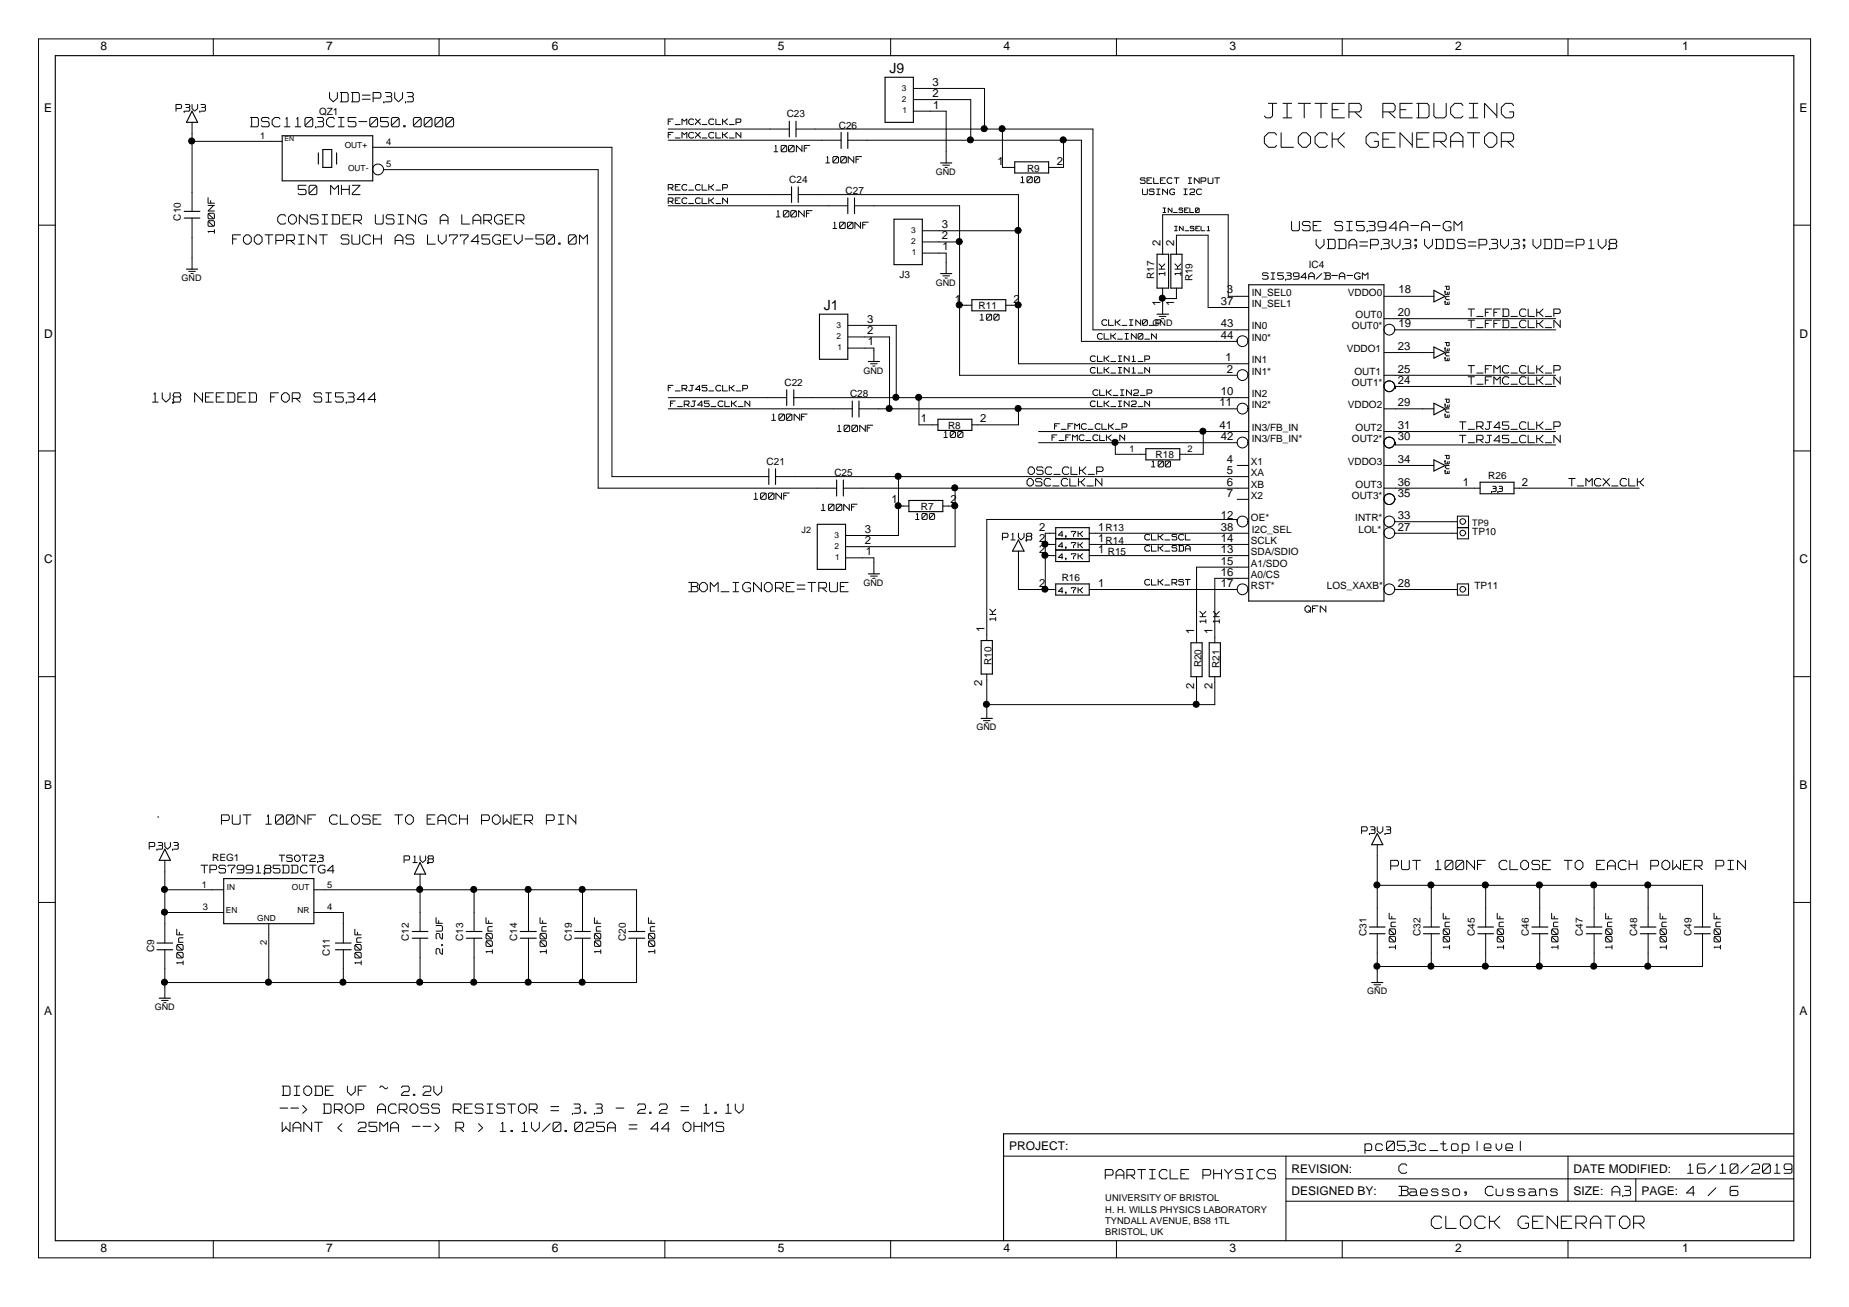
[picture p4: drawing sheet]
<svg xmlns="http://www.w3.org/2000/svg" width="420mm" height="297mm" viewBox="0 0 420 297" stroke-linecap="round" stroke-linejoin="round" font-family="sans-serif">
<defs><g id="words">
<g font-size="6.6" fill="#fff">
<text x="287.3" y="27.4">JITTER</text>
<text x="314" y="27.4">REDUCING</text>
<text x="287.3" y="34.1">CLOCK</text>
<text x="310.2" y="34.1">GENERATOR</text>
</g>
<text font-size="5.5" fill="#fff" x="325.2" y="279.7">CLOCK GENERATOR</text>
<g font-size="4.2" fill="#fff">
<text x="74.9" y="23.6">VDD=P3V3</text>
<text x="56.9" y="29.2">DSC1103CI5-050.0000</text>
<text x="67.8" y="44.7">50</text>
<text x="75.1" y="44.7">MHZ</text>
<text x="63.1" y="51.3">CONSIDER</text>
<text x="85.2" y="51.3">USING A LARGER</text>
<text x="293.5" y="52.9">USE SI5394A-A-GM</text>
<text x="52.9" y="55.9">FOOTPRINT</text>
<text x="77.4" y="55.9">SUCH AS LV7745GEV-50.0M</text>
<text x="299.1" y="56.9">VDDA=P3V3;VDDS=P3V3;VDD=P1V8</text>
<text x="34.7" y="91.8">1V8 NEEDED</text>
<text x="61.7" y="91.8">FOR SI5344</text>
<text x="156.5" y="134.9">BOM_IGNORE=TRUE</text>
<text x="50.3" y="187.7">PUT 100NF CLOSE TO EACH POWER PIN</text>
<text x="316" y="198.1">PUT 100NF CLOSE TO EACH POWER PIN</text>
<text x="64.1" y="249.4">DIODE VF ~ 2.2V</text>
<text x="63.6" y="253.4">--&gt; DROP ACROSS</text>
<text x="64.1" y="257.6">WANT &lt; 25MA --&gt; R &gt; 1.1V/0.025A</text>
<text x="102.9" y="253.4">RESISTOR</text>
<text x="125" y="253.4">= 3.3 - 2.2 = 1.1V</text>
<text x="142.7" y="257.6">= 44 OHMS</text>
<text x="310.2" y="261.9">pc053c_toplevel</text>
<text x="251.2" y="268.3">PARTICLE</text>
<text x="273.3" y="268.3">PHYSICS</text>
<text x="317.9" y="267.1">C</text>
<text x="383.5" y="267.1">16/10/2019</text>
<text x="317.9" y="272.2">Baesso,</text>
<text x="337.5" y="272.2">Cussans</text>
<text x="366.3" y="272.2">A3</text>
<text x="383.2" y="272.2">4 / 6</text>
</g>
<g font-size="3.4" fill="#fff">
<text x="333.6" y="74.8">T_FFD_CLK_N</text>
<text x="333.6" y="72.3">T_FFD_CLK_P</text>
<text x="333.6" y="85.1">T_FMC_CLK_P</text>
<text x="333.6" y="87.7">T_FMC_CLK_N</text>
<text x="331.7" y="97.9">T_RJ45_CLK_P</text>
<text x="331.7" y="101">T_RJ45_CLK_N</text>
<text x="233.4" y="110.8">OSC_CLK_N</text>
<text x="233.6" y="108.2">OSC_CLK_P</text>
<text x="356.5" y="110.8">T_MCX_CLK</text>
<text x="45.7" y="198.6">TPS799185DDCTG4</text>
</g>
<g font-size="3.2">
<text x="202.1" y="16.5">J9</text>
<text x="187.2" y="70.4">J1</text>
</g>
<g font-size="3" fill="#fff">
<text x="40" y="25.5">P3V3</text>
<text x="227.8" y="123">P1V8</text>
<text x="309.4" y="189.7">P3V3</text>
<text x="33.9" y="193.2">P3V3</text>
<text x="91.8" y="196.3">P1V8</text>
</g>
<g font-size="2.9" fill="#fff">
<text x="175.9" y="34.7">100NF</text>
<text x="187.7" y="37.3">100NF</text>
<text x="176.4" y="49.6">100NF</text>
<text x="189.3" y="52.2">100NF</text>
<text x="286.9" y="63.7">SI5394A/B-A-GM</text>
<text x="175.4" y="95.8">100NF</text>
<text x="190.3" y="98.3">100NF</text>
<text x="171.3" y="113.7">100NF</text>
<text x="186.6" y="116.3">100NF</text>
<text x="296.5" y="139.4">QFN</text>
<text x="63.4" y="196">TSOT23</text>
</g>
<g font-size="2.8" fill="#fff">
<text x="48.7" y="53" transform="rotate(-90 48.7 53)">100NF</text>
<text x="317.1" y="215.7" transform="rotate(-90 317.1 215.7)">100nF</text>
<text x="329.4" y="215.7" transform="rotate(-90 329.4 215.7)">100nF</text>
<text x="341.7" y="215.7" transform="rotate(-90 341.7 215.7)">100nF</text>
<text x="354" y="215.7" transform="rotate(-90 354 215.7)">100nF</text>
<text x="366.3" y="215.7" transform="rotate(-90 366.3 215.7)">100nF</text>
<text x="378.7" y="215.7" transform="rotate(-90 378.7 215.7)">100nF</text>
<text x="390.9" y="215.7" transform="rotate(-90 390.9 215.7)">100nF</text>
<text x="100.5" y="216.9" transform="rotate(-90 100.5 216.9)">2.2UF</text>
<text x="111.9" y="216.7" transform="rotate(-90 111.9 216.7)">100nF</text>
<text x="124.2" y="216.7" transform="rotate(-90 124.2 216.7)">100nF</text>
<text x="136.5" y="216.7" transform="rotate(-90 136.5 216.7)">100nF</text>
<text x="148.8" y="216.7" transform="rotate(-90 148.8 216.7)">100nF</text>
</g>
<g font-size="2.7">
<text x="22.8" y="11.3">8</text>
<text x="74.1" y="11.3">7</text>
<text x="125.4" y="11.3">6</text>
<text x="176.7" y="11.3">5</text>
<text x="228" y="11.3">4</text>
<text x="279.3" y="11.3">3</text>
<text x="330.7" y="11.3">2</text>
<text x="382.2" y="11.3">1</text>
<text x="10" y="25.4">E</text>
<text x="408.9" y="25.4">E</text>
<text x="10" y="76.7">D</text>
<text x="408.9" y="76.7">D</text>
<text x="10" y="128">C</text>
<text x="408.9" y="128">C</text>
<text x="10" y="179.4">B</text>
<text x="408.9" y="179.4">B</text>
<text x="10" y="230.6">A</text>
<text x="408.9" y="230.6">A</text>
<text x="229.3" y="261.4">PROJECT:</text>
<text x="293.5" y="266.6">REVISION:</text>
<text x="357.6" y="266.6">DATE MODIFIED:</text>
<text x="293.5" y="271.6">DESIGNED BY:</text>
<text x="357.6" y="271.6">SIZE:</text>
<text x="373" y="271.6">PAGE:</text>
<text x="22.8" y="284.5">8</text>
<text x="74.1" y="284.5">7</text>
<text x="125.4" y="284.5">6</text>
<text x="176.7" y="284.5">5</text>
<text x="228" y="284.5">4</text>
<text x="279.3" y="284.5">3</text>
<text x="330.7" y="284.5">2</text>
<text x="382.2" y="284.5">1</text>
</g>
<g font-size="2.7" fill="#fff">
<text x="231.9" y="41.8">100</text>
<text x="222.7" y="73">100</text>
<text x="214.5" y="99.7">100</text>
<text x="261.7" y="106.4">100</text>
<text x="208.1" y="118.3">100</text>
</g>
<g font-size="2.6">
<text x="211.9" y="22">2</text>
<text x="211.9" y="19.5">3</text>
<text x="212" y="24.7">1</text>
<text x="226.7" y="37.5">1</text>
<text x="240.1" y="37.5">2</text>
<text x="214" y="51.8">3</text>
<text x="214" y="54.4">2</text>
<text x="214.2" y="56.9">1</text>
<text x="263.7" y="56" transform="rotate(-90 263.7 56)">2</text>
<text x="266.8" y="56" transform="rotate(-90 266.8 56)">2</text>
<text x="216.9" y="68.8">1</text>
<text x="230.3" y="68.8">2</text>
<text x="263.7" y="69.5" transform="rotate(-90 263.7 69.5)">1</text>
<text x="266.8" y="69.5" transform="rotate(-90 266.8 69.5)">1</text>
<text x="277.4" y="69.3">37</text>
<text x="278.8" y="66.7">3</text>
<text x="317.6" y="71.8">20</text>
<text x="317.8" y="66.7">18</text>
<text x="197.1" y="76">2</text>
<text x="197.1" y="73.4">3</text>
<text x="277.4" y="74.4">43</text>
<text x="277.4" y="77">44</text>
<text x="317.8" y="74.4">19</text>
<text x="197.2" y="78.5">1</text>
<text x="278.5" y="82.1">1</text>
<text x="317.6" y="79.5">23</text>
<text x="277.4" y="89.8">10</text>
<text x="278.8" y="84.7">2</text>
<text x="317.6" y="84.7">25</text>
<text x="317.6" y="87.2">24</text>
<text x="209.2" y="96">1</text>
<text x="222.7" y="96">2</text>
<text x="277.1" y="92.3">11</text>
<text x="317.6" y="92.3">29</text>
<text x="277.1" y="97.5">41</text>
<text x="277.4" y="100">42</text>
<text x="317.6" y="97.5">31</text>
<text x="317.6" y="100">30</text>
<text x="278.8" y="107.7">5</text>
<text x="278.8" y="105.2">4</text>
<text x="317.6" y="105.2">34</text>
<text x="278.8" y="112.9">7</text>
<text x="278.8" y="110.4">6</text>
<text x="317.6" y="110.4">36</text>
<text x="317.6" y="112.9">35</text>
<text x="332.4" y="110.4">1</text>
<text x="345.8" y="110.4">2</text>
<text x="202.6" y="114.4">1</text>
<text x="216" y="114.4">2</text>
<text x="277.4" y="118">12</text>
<text x="317.6" y="118">33</text>
<text x="196.5" y="123.6">2</text>
<text x="196.5" y="121.1">3</text>
<text x="236.2" y="125.7">2</text>
<text x="236.2" y="123.1">2</text>
<text x="236.2" y="120.6">2</text>
<text x="249.5" y="125.7">1</text>
<text x="249.5" y="123.1">1</text>
<text x="249.5" y="120.6">1</text>
<text x="277.4" y="123.1">14</text>
<text x="277.4" y="125.7">13</text>
<text x="277.4" y="120.6">38</text>
<text x="317.6" y="120.6">27</text>
<text x="196.7" y="126.2">1</text>
<text x="277.4" y="128.3">15</text>
<text x="277.4" y="130.8">16</text>
<text x="236.2" y="133.4">2</text>
<text x="249.5" y="133.4">1</text>
<text x="277.4" y="133.4">17</text>
<text x="317.6" y="133.4">28</text>
<text x="223.7" y="143.5" transform="rotate(-90 223.7 143.5)">1</text>
<text x="271.4" y="144.1" transform="rotate(-90 271.4 144.1)">1</text>
<text x="275.5" y="144.1" transform="rotate(-90 275.5 144.1)">1</text>
<text x="223.2" y="156" transform="rotate(-90 223.2 156)">2</text>
<text x="271.4" y="156.5" transform="rotate(-90 271.4 156.5)">2</text>
<text x="275.5" y="156.5" transform="rotate(-90 275.5 156.5)">2</text>
</g>
<g font-size="2.6" fill="#fff">
<text x="151.8" y="28.5">F_MCX_CLK_P</text>
<text x="151.8" y="31.5">F_MCX_CLK_N</text>
<text x="259.1" y="41.9">SELECT</text>
<text x="269.8" y="41.9">INPUT</text>
<text x="151.8" y="43.4">REC_CLK_P</text>
<text x="151.8" y="46.4">REC_CLK_N</text>
<text x="259.6" y="44.4">USING</text>
<text x="268.8" y="44.4">I2C</text>
<text x="249.4" y="77.2">CLK_IN0_N</text>
<text x="250.4" y="74.1">CLK_IN0_P</text>
<text x="247.8" y="82.3">CLK_IN1_P</text>
<text x="151.8" y="89">F_RJ45_CLK_P</text>
<text x="247.8" y="85">CLK_IN1_N</text>
<text x="152.3" y="92.6">F_RJ45_CLK_N</text>
<text x="247.8" y="92.6">CLK_IN2_N</text>
<text x="248.4" y="90">CLK_IN2_P</text>
<text x="239" y="100.3">F_FMC_CLK_N</text>
<text x="239.6" y="97.7">F_FMC_CLK_P</text>
<text x="260.1" y="122.9">CLK_SCL</text>
<text x="260.1" y="125.4">CLK_SDA</text>
<text x="260.1" y="133.1">CLK_RST</text>
</g>
<g font-size="2.5" fill="#fff">
<text x="41.4" y="219.2" transform="rotate(-90 41.4 219.2)">100nF</text>
<text x="81.8" y="219.2" transform="rotate(-90 81.8 219.2)">100nF</text>
</g>
<g font-size="2.4" fill="#fff">
<text x="339" y="112">33</text>
<text x="240.5" y="124.7">4.7K</text>
<text x="240.5" y="122.2">4.7K</text>
<text x="240.5" y="127.3">4.7K</text>
<text x="240.5" y="135">4.7K</text>
</g>
<g font-size="2.3">
<text x="72.5" y="26.2">QZ1</text>
<text x="178.8" y="26.7">C23</text>
<text x="190.6" y="29.2">C26</text>
<text x="179.4" y="41.6">C24</text>
<text x="233.4" y="39">R9</text>
<text x="192.1" y="44.1">C27</text>
<text x="41.1" y="50.2" transform="rotate(-90 41.1 50.2)">C10</text>
<text x="204.4" y="63.1">J3</text>
<text x="262.2" y="63.4" transform="rotate(-90 262.2 63.4)">R17</text>
<text x="271" y="64" transform="rotate(-90 271 64)">R19</text>
<text x="297.4" y="60.8">IC4</text>
<text x="222.4" y="70.3">R11</text>
<text x="284.4" y="67.3">IN_SEL0</text>
<text x="284.4" y="69.8">IN_SEL1</text>
<text x="306.3" y="67.3">VDDO0</text>
<text x="284.4" y="77.5">IN0*</text>
<text x="284.4" y="74.9">IN0</text>
<text x="307.2" y="74.9">OUT0*</text>
<text x="308.1" y="72.3">OUT0</text>
<text x="284.4" y="82.6">IN1</text>
<text x="306" y="80">VDDO1</text>
<text x="178.3" y="87.7">C22</text>
<text x="284.4" y="85.2">IN1*</text>
<text x="307.2" y="87.7">OUT1*</text>
<text x="307.8" y="85.2">OUT1</text>
<text x="193.2" y="90.3">C28</text>
<text x="284.4" y="92.8">IN2*</text>
<text x="284.4" y="90.3">IN2</text>
<text x="306.3" y="92.8">VDDO2</text>
<text x="215.4" y="97.5">R8</text>
<text x="284.4" y="100.5">IN3/FB_IN*</text>
<text x="284.4" y="98">IN3/FB_IN</text>
<text x="307.2" y="100.5">OUT2*</text>
<text x="308.1" y="98">OUT2</text>
<text x="174.2" y="105.7">C21</text>
<text x="262.6" y="104.2">R18</text>
<text x="284.3" y="105.7">X1</text>
<text x="306.3" y="105.7">VDDO3</text>
<text x="189.6" y="108.2">C25</text>
<text x="284.3" y="113.4">X2</text>
<text x="284.3" y="110.9">XB</text>
<text x="284.3" y="108.2">XA</text>
<text x="307.2" y="113.4">OUT3*</text>
<text x="308.1" y="110.9">OUT3</text>
<text x="338.2" y="108.9">R26</text>
<text x="209.2" y="115.9">R7</text>
<text x="284.3" y="118.5">OE*</text>
<text x="308" y="118.5">INTR*</text>
<text x="251.2" y="120.6">R13</text>
<text x="251.2" y="123.6">R14</text>
<text x="284.3" y="123.6">SCLK</text>
<text x="284.4" y="121.1">I2C_SEL</text>
<text x="308.7" y="121.1">LOL*</text>
<text x="334.6" y="121.6">TP10</text>
<text x="251.7" y="126.2">R15</text>
<text x="284.3" y="131.4">A0/CS</text>
<text x="284.3" y="126.2">SDA/SDIO</text>
<text x="284.3" y="128.8">A1/SDO</text>
<text x="241.2" y="132">R16</text>
<text x="284.3" y="133.9">RST*</text>
<text x="301.5" y="133.9">LOS_XAXB*</text>
<text x="335.1" y="133.9">TP11</text>
<text x="225.3" y="151.2" transform="rotate(-90 225.3 151.2)">R10</text>
<text x="273" y="151.7" transform="rotate(-90 273 151.7)">R20</text>
<text x="277.1" y="151.8" transform="rotate(-90 277.1 151.8)">R21</text>
<text x="48.2" y="195.7">REG1</text>
<text x="92.9" y="213.8" transform="rotate(-90 92.9 213.8)">C12</text>
<text x="105.3" y="213.8" transform="rotate(-90 105.3 213.8)">C13</text>
<text x="117.6" y="213.8" transform="rotate(-90 117.6 213.8)">C14</text>
<text x="129.9" y="213.8" transform="rotate(-90 129.9 213.8)">C19</text>
<text x="142.2" y="213.8" transform="rotate(-90 142.2 213.8)">C20</text>
<text x="310.5" y="212.7" transform="rotate(-90 310.5 212.7)">C31</text>
<text x="322.8" y="212.7" transform="rotate(-90 322.8 212.7)">C32</text>
<text x="335.1" y="212.7" transform="rotate(-90 335.1 212.7)">C45</text>
<text x="347.4" y="212.7" transform="rotate(-90 347.4 212.7)">C46</text>
<text x="359.7" y="212.7" transform="rotate(-90 359.7 212.7)">C47</text>
<text x="372.1" y="212.7" transform="rotate(-90 372.1 212.7)">C48</text>
<text x="384.3" y="212.7" transform="rotate(-90 384.3 212.7)">C49</text>
<text x="35" y="216.4" transform="rotate(-90 35 216.4)">C9</text>
<text x="75" y="217.4" transform="rotate(-90 75 217.4)">C11</text>
</g>
<g font-size="2.3" fill="#fff">
<text x="264.3" y="62.6" transform="rotate(-90 264.3 62.6)">1K</text>
<text x="267.9" y="62.6" transform="rotate(-90 267.9 62.6)">1K</text>
<text x="225.8" y="141.1" transform="rotate(-90 225.8 141.1)">1K</text>
<text x="273.6" y="141.6" transform="rotate(-90 273.6 141.6)">1K</text>
<text x="276.6" y="141.6" transform="rotate(-90 276.6 141.6)">1K</text>
</g>
<g font-size="2.1">
<text x="59.1" y="31.6">1</text>
<text x="87.7" y="33">4</text>
<text x="87.7" y="38">5</text>
<text x="256.7" y="102.7">1</text>
<text x="269.9" y="102.7">2</text>
<text x="45.8" y="201.7">1</text>
<text x="74.4" y="201.7">5</text>
<text x="46.1" y="206.9">3</text>
<text x="74.4" y="206.9">4</text>
<text x="60.7" y="214.7" transform="rotate(-90 60.7 214.7)">2</text>
<text x="251.2" y="273">UNIVERSITY OF BRISTOL</text>
<text x="251.2" y="275.6">H. H. WILLS PHYSICS LABORATORY</text>
<text x="251.2" y="278.2">TYNDALL AVENUE, BS8 1TL</text>
<text x="251.2" y="280.7">BRISTOL, UK</text>
</g>
<g font-size="2">
<text x="212.6" y="39.7">GND</text>
<text x="41.3" y="63.9">GND</text>
<text x="212.6" y="64.9">GND</text>
<text x="261.9" y="74.1">GND</text>
<text x="196.2" y="85">GND</text>
<text x="334.6" y="119.6">TP9</text>
<text x="182.2" y="121.1">J2</text>
<text x="196.2" y="133.1">GND</text>
<text x="221.9" y="166">GND</text>
<text x="310.7" y="226">GND</text>
<text x="35.2" y="229.6">GND</text>
</g>
<g font-size="2" fill="#fff">
<text x="264.3" y="48.5">IN_SEL0</text>
<text x="266.9" y="52.6">IN_SEL1</text>
</g>
<g font-size="1.9">
<text x="204.9" y="20.6">3</text>
<text x="204.9" y="23.1">2</text>
<text x="205.1" y="25.8">1</text>
<text x="78.4" y="33.7">OUT+</text>
<text x="79.1" y="38.8">OUT-</text>
<text x="207" y="53">3</text>
<text x="207" y="55.5">2</text>
<text x="207.2" y="58">1</text>
<text x="190.1" y="74.5">3</text>
<text x="190.1" y="77.1">2</text>
<text x="190.3" y="79.6">1</text>
<text x="189.6" y="122.2">3</text>
<text x="189.6" y="124.7">2</text>
<text x="189.8" y="127.3">1</text>
<text x="51.5" y="202.2">IN</text>
<text x="66.3" y="202.2">OUT</text>
<text x="51.3" y="207.4">EN</text>
<text x="58.5" y="209.4">GND</text>
<text x="67.6" y="207.4">NR</text>
</g>
<g font-size="1.7" fill="#fff">
<text x="328.5" y="65.1" transform="rotate(90 328.5 65.1)">P3V3</text>
<text x="328.5" y="77.8" transform="rotate(90 328.5 77.8)">P3V3</text>
<text x="328.5" y="90.7" transform="rotate(90 328.5 90.7)">P3V3</text>
<text x="328.5" y="103.5" transform="rotate(90 328.5 103.5)">P3V3</text>
</g>
<text font-size="1.6" x="64.6" y="32.1">EN</text>
</g></defs>
<g fill="none" stroke="#000" stroke-width=".25">
<path d="M12.6 12.6h395v269.4h-395zM201.1 17.6h6.5v10.2h-6.5zM43.6 25.3l1.3 2.5h-2.5zM64.1 30.9h20.6v10.2h-20.6zM72.3 34.7v2.6M73.4 34h2v4h-2zM76.5 34.7v2.6M179.4 27.6v3.5M180.9 27.6v3.5M191.1 30.1v3.6M192.7 30.1v3.6M213.7 37h2.6"/>
<path d="M230.6 36.8h7.7v2.5h-7.7zM41.9 49.6h3.5M41.9 48h3.5M179.9 42.5v3.5M181.4 42.5v3.5M192.7 45v3.5M194.2 45v3.5M203.1 49.8h6.5v10.3h-6.5zM262.9 57.8h2.6v7.7h-2.6zM266.1 57.8h2.5v7.7h-2.5zM42.4 61.2h2.5M186.2 71.4h6.5v10.3h-6.5z"/>
<path d="M213.7 62.2h2.6M220.8 68.1h7.7v2.5h-7.7zM262.9 71.4h2.6M283.8 64.7h30.7v71.9h-30.7zM325.8 66l2.6 1.3-2.6 1.3zM325.8 78.9l2.6 1.2-2.6 1.3zM178.8 88.6v3.6M180.4 88.6v3.6M193.7 91.1v3.7M195.2 91.1v3.7M197.3 82.2h2.5M213.1 95.3h7.7v2.5h-7.7z"/>
<path d="M325.8 91.6l2.6 1.3-2.6 1.4zM174.7 106.5v3.6M176.2 106.5v3.6M185.7 119.2h6.4v10.2h-6.4zM190.1 109.1v3.6M191.6 109.1v3.6M206.5 113.7h7.7v2.6h-7.7zM239.9 119.9h7.6v7.7h-7.6zM260.4 102h7.7v2.5h-7.7zM325.8 104.5l2.6 1.3-2.6 1.3zM336.3 109.6h7.7v2.6h-7.7zM197.3 130.4h2.5"/>
<path d="M231.4 122.7l1.3 2.6h-2.6zM239.9 132.7h7.6v2.5h-7.6zM239.9 122.5h7.6M239.9 125h7.6M223 145.6h2.5v7.6h-2.5zM270.6 146.1h2.6v7.7h-2.6zM274.8 146.1h2.5v7.7h-2.5zM223 163.3h2.5M37.5 193l1.2 2.5h-2.5zM50.8 199.7h20.5v10.2h-20.5zM95.5 196l1.2 2.7h-2.5zM313 189.4l1.2 2.6h-2.5z"/>
<path d="M35.7 215.8h3.5M35.7 214.3h3.5M76.2 215.8h3.6M76.2 214.3h3.6M93.7 213.2h3.5M93.7 211.7h3.5M106 213.2h3.5M106 211.7h3.5M118.2 213.2h3.7M118.2 211.7h3.7M130.6 213.2h3.5M130.6 211.7h3.5"/>
<path d="M142.9 213.2h3.6M142.9 211.7h3.6M311.2 212.2h3.5M311.2 210.7h3.5M323.5 212.2h3.6M323.5 210.7h3.6M335.8 212.2h3.6M335.8 210.7h3.6M348.1 212.2h3.6M348.1 210.7h3.6M360.5 212.2h3.5M360.5 210.7h3.5"/>
<path d="M372.7 212.2h3.6M372.7 210.7h3.6M385 212.2h3.7M385 210.7h3.7M36.2 226.9h2.5M311.7 223.3h2.5M407.6 257.7h-179.6v24.3"/>
</g>
<g fill="none" stroke="#000" stroke-width=".23">
<path d="M8.8 8.8h402.6v277.1h-402.6zM48.5 8.8v3.8M99.8 8.8v3.8M151.1 8.8v3.8M202.4 8.8v3.8M253.7 8.8v3.8M305 8.8v3.8M356.3 8.8v3.8M40 23.7h1M40 23.8v1.5M40.1 24.7h.9M41.1 23.7l.2 .3"/>
<path d="M41.3 24.4l-.2 .3M41.3 24.1v.2M41.9 25.3h.1M42.1 25.3h.8M42.1 23.7h.8M42.3 24.4h.6M43 23.7l.1 .3M43 24.5l.1 .2M43.1 24.1h.1M43.1 24.8v.2M43.1 25.1l-.1 .2M43.1 24.2l-.1 .2"/>
<path d="M43.6 32.1h20.5M43.6 23.7v.9M43.6 27.8v20.2M43.6 24.7l.5 .5M44.9 23.7v.9M44.9 24.7l-.7 .6M45.4 25.3h.1M45.7 25.3h.7M45.7 23.7h.7M45.8 24.4h.6M46.5 23.7l.2 .3M46.6 24.5l.1 .2"/>
<path d="M46.7 24.1h.1M46.7 24.8v.2M46.7 25.1l-.2 .2M46.7 24.2l-.2 .2M56.9 28.8h1.5M56.9 26.7h1.5M57.2 26.8v1.9M58.5 26.7l.2 .3M58.7 28.6l-.2 .2M58.7 27.1v1.4M59.4 27v.2M59.4 27.3l.2 .3"/>
<path d="M59.4 28.6l.2 .2M59.6 26.7l-.1 .3M59.7 28.8h1.1M59.7 26.7h1.1M59.7 27.6h1.1M60.9 27.6l.3 .4M60.9 26.7l.3 .3M61.2 28.1v.4M61.2 28.6l-.3 .2M61.8 27.4v.7M61.8 28.2l.6 .6M62.4 26.7l-.6 .6"/>
<path d="M62.5 28.8h.8M62.5 26.7h.8M63.4 26.7l.2 .3M63.6 28.6l-.2 .2M64.6 28.8h1.3M65.2 26.7l-.2 .3M65.2 26.8v1.9M67.1 28.8h1.3M67.7 26.7l-.3 .3M67.7 26.8v1.9M69.3 28.6l.2 .2M69.3 27.1v1.4"/>
<path d="M69.5 26.7l-.2 .3M69.6 28.8h1.1M69.6 26.7h1.1M70.7 27.1l-1.3 1.4M70.8 27h.2M70.8 26.7l.3 .3M71.1 28.6l-.3 .2M71.1 27.1v1.4M71.7 28.8h.1M72.1 28.8h1.1M72.1 26.7h1.1M72.3 27.6h.9"/>
<path d="M73.3 26.7l.2 .3M73.4 27.7l.1 .3M73.5 27.1v.1M73.5 28.1v.4M73.5 28.6l-.2 .2M73.5 27.3l-.2 .3M74.2 27.4v.7M74.2 28.2l.6 .6M74.8 26.7l-.6 .6M74.9 28.8h.7M74.9 22.3l.7 .8M74.9 21v1.2"/>
<path d="M74.9 26.7h.7M75.7 26.7l.3 .3M76 28.6l-.3 .2M76.7 21v1.2M76.7 22.3l-1 .8M76.9 28.8h1.3M76.9 26.7h1.3M77.3 23.1h1.5M77.3 21h1.5M77.5 26.8v1.9M77.6 21.1v2M78.9 21l.2 .4"/>
<path d="M79.1 22.9l-.2 .2M79.1 28.6l.3 .2M79.1 21.5v1.3M79.1 26.7v.9M79.2 26.7h1.7M79.2 27.6h1.4M79.5 28.8h1.1M79.9 23.1h1.4M79.9 21h1.4M80.1 21.1v2M80.6 27.6l.3 .4M80.9 28.6l-.3 .2"/>
<path d="M80.9 28.1v.4M81.4 21l.3 .4M81.6 27.6h1.7M81.7 22.9l-.3 .2M81.7 21.5v1.3M82.3 21.6h1.8M82.3 22.6h1.8M84 28.6l.3 .2M84 27.1v1.4M84.3 26.7l-.3 .3M84.4 28.8h1.1M84.4 26.7h1.1"/>
<path d="M84.7 33.5h54.4v74.8h35.6M84.8 21h1.4M84.8 21.1v2M84.9 22.3h1.3M85.5 27.1l-1.4 1.4M85.5 27h.2M85.5 26.7l.3 .3M85.8 28.6l-.3 .2M85.8 27.1v1.4M86.3 21l.3 .4M86.5 28.6l.2 .2M86.5 26.7v.9"/>
<path d="M86.6 22l-.3 .3M86.6 21.5v.4M86.6 26.7h1.7M86.6 27.6h1.3M86.8 28.8h1.1M87.2 38.5a1.23 1.23 0 0 1-1.8 1.1 1.23 1.23 0 0 1-.3-2 1.23 1.23 0 0 1 2 .5l.1 .5h48.7v72.3h54.2M87.2 23.1h.1M87.6 23.1h1.1M87.6 21h1.1M87.8 22h.9M88 27.6l.3 .4M88.3 28.6l-.3 .2"/>
<path d="M88.3 28.1v.4M88.8 21l.2 .4M88.8 22l.2 .3M88.9 28.6l.3 .2M88.9 27.1v1.4M89 21.5h.1M89 22.4v.4M89 22.9l-.2 .2M89 21.6l-.2 .4M89.2 26.7l-.3 .3M89.3 28.8h1.1M89.3 26.7h1.1"/>
<path d="M89.7 22.3l.8 .8M89.7 21v1.2M90.4 27.1l-1.4 1.4M90.5 27h.1M90.5 26.7l.2 .3M90.7 28.6l-.2 .2M90.7 27.1v1.4M91.5 21v1.2M91.5 22.3l-1 .8M91.7 28.6h.3M91.7 28.7v.1M91.8 28.8h.2"/>
<path d="M92.1 28.6v.2M92.2 23.1h.1M92.5 23.1h1.1M92.5 21h1.1M92.7 22h.9M93.7 21l.2 .4M93.8 22l.1 .3M93.9 21.5h.1M93.9 22.4v.4M93.9 27.1v1.4M93.9 22.9l-.2 .2M93.9 21.6l-.2 .4"/>
<path d="M93.9 28.6l.3 .2M94.2 26.7l-.3 .3M94.3 28.8h1.1M94.3 26.7h1.1M95.4 27.1l-1.4 1.4M95.5 27h.1M95.5 26.7l.2 .3M95.7 28.6l-.2 .2M95.7 27.1v1.4M96.4 28.6l.2 .2M96.4 27.1v1.4M96.6 26.7l-.2 .3"/>
<path d="M96.7 28.8h1.1M96.7 26.7h1.1M97.8 27.1l-1.3 1.4M97.9 26.7l.3 .3M97.9 27h.2M98.2 28.6l-.3 .2M98.2 27.1v1.4M98.8 28.6l.3 .2M98.8 27.1v1.4M99.1 26.7l-.3 .3M99.2 28.8h1.1M99.2 26.7h1.1"/>
<path d="M100.3 27.1l-1.4 1.4M100.4 27h.1M100.4 26.7l.2 .3M100.6 28.6l-.2 .2M100.6 27.1v1.4M101.3 28.6l.2 .2M101.3 27.1v1.4M101.5 26.7l-.2 .3M101.6 28.8h1.1M101.6 26.7h1.1M102.7 27.1l-1.3 1.4M102.8 27h.2"/>
<path d="M102.8 26.7l.3 .3M103.1 28.6l-.3 .2M103.1 27.1v1.4M151.8 30.1h1.1M151.8 27h1.1M151.8 29.3h27.6M151.8 31.9h39.3M151.8 27.1v1.2M151.8 30.2v1.2M151.9 30.6h.4M151.9 27.6h.4M153.4 31.4h1.2"/>
<path d="M153.4 28.3h1.2M155 30.1l.4 .4M155 27.1v1.2M155 30.2v1.2M155 27l.4 .5M156.1 27.1v1.2M156.1 30.2v1.2M156.1 30.1l-.6 .5M156.1 27l-.6 .6M156.5 27.5v.4M156.5 30.5v.4M156.5 31l.3 .4"/>
<path d="M156.5 28l.3 .3M156.8 30.1l-.3 .3M156.8 27l-.3 .4M156.9 30.1h.4M156.9 31.4h.4M156.9 27h.4M156.9 28.3h.4M157.4 30.1l.2 .2M157.4 27l.2 .2M157.6 31.2l-.2 .2M157.6 28.1l-.2 .2M158 28.2v.1"/>
<path d="M158 31.3v.1M158 30.1l1 1M158 27l1 1.1M159.1 28.1v.2M159.1 31.2v.2M159.1 30.1l-1.1 1.1M159.1 27l-1.1 1.1M159.5 31.4h1.1M159.5 28.3h1.1M161.1 27.5v.4M161.1 30.5v.4M161.1 31l.3 .4"/>
<path d="M161.1 28l.3 .3M161.4 30.1l-.3 .3M161.4 27l-.3 .4M161.5 30.1h.4M161.5 31.4h.4M161.5 27h.4M161.5 28.3h.4M162 30.1l.2 .2M162 27l.2 .2M162.2 31.2l-.2 .2M162.2 28.1l-.2 .2M162.7 27v1.3"/>
<path d="M162.7 30.1v1.3M162.8 31.4h1M162.8 28.3h1M164.2 27v1.3M164.2 30.1v1.3M164.3 30.6h.3M164.3 27.6h.3M164.7 27.6v.2M164.7 30.7v.2M164.8 30.9l.5 .5M164.8 27.9l.5 .4M165.3 30.1l-.6 .5"/>
<path d="M165.3 27l-.6 .6M165.7 31.4h1.1M165.7 28.3h1.1M167.3 27h.8M167.3 30.1l1 1M167.3 27.1v1.2M167.3 30.2v1.2M167.3 27.8h.8M168.2 27l.2 .2M168.4 27.6l-.2 .2M168.4 27.3v.2M168.4 30.1v1.3"/>
<path d="M175.9 34.5h.8M176.3 33.1l-.2 .1M176.3 33.1v1.3M177.5 34.3l.2 .2M177.5 33.3v.9M177.7 33.1l-.2 .1M177.7 34.5h.7M177.7 33.1h.7M178.4 33.3l-.8 .9M178.5 33.2h.2M178.5 33.1l.3 .1M178.8 34.3l-.3 .2"/>
<path d="M178.8 33.3v.9M179.2 34.3l.2 .2M179.2 33.3v.9M179.4 33.1l-.2 .1M179.4 34.5h.7M179.4 33.1h.7M180.1 33.3l-.8 .9M180.2 33.2h.2M180.2 33.1l.3 .1M180.5 34.3l-.3 .2M180.5 33.3v.9M180.9 29.3h67.5v45.7h35.4"/>
<path d="M181 33.1l1.2 1.1M181 33.1v1.4M182.2 33.1v1.4M182.7 33.1h1.3M182.7 33.1v1.4M182.8 33.6h.5M187.7 37h.8M188.1 35.6l-.2 .2M188.1 35.7v1.2M189.3 36.9l.1 .1M189.3 35.8v1M189.4 35.6l-.1 .2"/>
<path d="M189.5 37h.7M189.5 35.6h.7M190.2 35.8l-.9 1M190.3 35.8h.1M190.3 35.6l.2 .2M190.5 36.9l-.2 .1M190.5 35.8v1M191 36.9l.2 .1M191 35.8v1M191.2 35.6l-.2 .2M191.3 37h.7M191.3 35.6h.7"/>
<path d="M192 35.8l-.9 1M192.1 35.8h.1M192.1 35.6l.2 .2M192.3 36.9l-.2 .1M192.3 35.8v1M192.7 31.9h53v45.7h35.4v-.5M192.7 35.6l1.2 1.2M192.7 35.7v1.3M194 35.6v1.4M194.5 35.6h1.3M194.5 35.7v1.3M194.6 36.2h.5"/>
<path d="M207.6 20.1h16.1v9.2M207.6 22.6h13v9.3M207.6 25.3h7.4v11.7M214.2 37.5h1.6M214.7 38h.6M227.8 29.3v8.7h2.8M241.7 31.9v6.1h-3.4M287.3 26.4l.4 .4M287.3 31.2v1.3M287.3 32.5l.9 1M287.8 26.8h.8M288.2 23.5h1.9"/>
<path d="M288.2 30.2l-.9 .9M288.3 33.5h1.3M288.3 30.2h1.3M289.2 26.4l-.5 .4M289.2 23.6v2.7M289.7 30.2l.4 .5M290.1 33.1l-.4 .4M291.1 30.2v3.3M291.2 33.5h2.7M291.5 23.5h2M291.5 26.8h2M292.5 23.6v3.1"/>
<path d="M295 23.5h2.8M295 32.5l.9 1M295 31.2v1.3M295.9 30.2l-.9 .9M296 33.5h.8M296 30.2h.8M296.4 23.6v3.2M296.9 30.2l.9 .9M297.8 31.2v1.3M297.8 32.5l-.9 1M298.8 23.5h2.8M298.8 31.2v1.3"/>
<path d="M298.8 32.5l1 1M299.8 30.2l-1 .9M299.8 33.5h1.3M299.8 30.2h1.3M300.2 23.6v3.2M301.2 30.2l.4 .5M301.6 33.1l-.4 .4M302.7 23.5h2.8M302.7 23.6v3.2M302.7 30.2v3.3M302.8 26.8h2.7M302.8 24.9h1.3"/>
<path d="M302.8 31.6h1.2M304.1 31.7v.4M304.2 32.2l1.3 1.3M305.5 30.2l-1.4 1.4M306.5 23.6v3.2M306.5 23.5h2.3M306.6 25.4h2.2M308 25.5l1.3 1.3M308.9 23.5l.4 .5M309.3 24.9l-.4 .5M309.3 24.1v.7M310.4 31.2v1.3"/>
<path d="M310.4 32.5l1 1M311.4 30.2l-1 .9M311.4 33.5h1.3M311.4 30.2h1.3M312.3 32.1h.8M312.8 30.2l.4 .5M313.2 32.1v.9M313.2 33.1l-.4 .4M314.2 23.6v3.2M314.2 30.3v3.2M314.2 23.5h2.3M314.2 30.2h2.8"/>
<path d="M314.3 33.5h2.7M314.3 25.4h2.2M314.3 31.6h1.3M315.7 25.5l1.3 1.3M316.6 23.5l.4 .5M317 24.9l-.4 .5M317 24.1v.7M318.1 23.6v3.2M318.1 30.3v3.2M318.1 23.5h2.8M318.1 30.2l2.7 2.8M318.2 26.8h2.7"/>
<path d="M318.2 24.9h1.3M320.9 30.2v3.3M321.9 23.5h2.3M321.9 26.8h2.3M321.9 30.2h2.8M321.9 30.3v3.2M322 33.5h2.7M322 31.6h1.3M322.4 23.6v3.1M324.3 23.5l.4 .5M324.7 26.4l-.4 .4M324.7 24.1v2.2"/>
<path d="M325.8 26.4l.5 .4M325.8 23.5v2.8M325.8 30.3v3.2M325.8 30.2h2.3M325.9 32.1h2.2M326.3 26.8h1.8M327.3 32.2l1.3 1.3M328.2 30.2l.4 .5M328.6 26.4l-.4 .4M328.6 31.6l-.4 .5M328.6 23.5v2.8M328.6 30.8v.7"/>
<path d="M329.6 24.5v1.3M329.6 31.2v2.3M329.6 25.9l1 .9M329.7 32.1h2.7M330.6 23.5l-1 .9M330.6 30.2l-1 .9M330.7 23.5h1.2M330.7 26.8h1.2M330.7 30.2h.7M331.5 30.2l.9 .9M332 23.5l.4 .5M332.4 26.4l-.4 .4"/>
<path d="M332.4 31.2v2.3M333.5 30.2h2.7M333.9 23.5h1.9M333.9 26.8h1.9M334.8 23.6v3.1M334.8 30.3v3.2M337.3 23.5l2.8 2.8M337.3 23.6v3.2M337.3 31.2v1.3M337.3 32.5l1 1M338.3 30.2l-1 .9M338.4 33.5h.7"/>
<path d="M338.4 30.2h.7M339.2 30.2l.9 .9M340.1 23.5v3.3M340.1 31.2v1.3M340.1 32.5l-.9 1M341.2 24.5v1.3M341.2 30.3v3.2M341.2 25.9l.9 .9M341.2 30.2h2.2M341.2 32.1h2.2M342.1 23.5l-.9 .9M342.2 23.5h1.2"/>
<path d="M342.2 26.8h1.2M342.6 32.2l1.3 1.3M343 25.4h.9M343.5 23.5l.4 .5M343.5 30.2l.4 .5M343.9 25.4v.9M343.9 30.8v.7M343.9 26.4l-.4 .4M343.9 31.6l-.4 .5M8.8 51.2h3.8M43.6 49.6v11.6M47.3 44.9v1.3"/>
<path d="M47.3 48.8v.7M47.3 50.5v.7M47.3 49.6l.1 .1M47.3 51.3l.1 .1M47.3 52.6l.1 .2M47.3 46.7h1.4M47.4 46.2h1.3M47.4 48h1.3M47.4 52.6h1.2M47.4 48.5v.2M47.4 50.2v.2M47.4 48.5l-.1 .2"/>
<path d="M47.4 50.2l-.1 .2M47.5 51.4h1M47.5 48.5h1M47.5 48.8l1 .8M47.5 49.7h1M47.5 50.5l1 .8M47.5 50.2h1M47.9 45.6v.5M48.5 46.8l-1.2 1.2M48.5 48.5l.2 .2M48.5 50.2l.2 .2M48.7 49.6l-.2 .1"/>
<path d="M48.7 48.8v.7M48.7 50.5v.7M48.7 52.2v.8M48.7 51.3l-.2 .1M52.9 53.4h1.7M52.9 53.5v2M53 54.3h.7M55.3 54.9l.6 .6M55.3 54.1v.7M55.9 53.4l-.6 .6M56 55.5h.4M56 53.4h.4"/>
<path d="M56.5 53.4l.6 .6M57.1 54.1v.7M57.1 54.9l-.6 .6M57.8 54.9l.6 .6M57.8 54.1v.7M58.4 53.4l-.6 .6M58.5 55.5h.4M58.5 53.4h.4M59 53.4l.6 .6M59.6 54.1v.7M59.6 54.9l-.6 .6M60.2 53.4h1.8"/>
<path d="M61.1 53.5v2M62.7 53.4h1.4M62.7 53.5v2M62.8 54.6h1.3M63.1 49.5v.7M63.1 50.3l.6 .6M63.7 48.8l-.6 .6M63.8 48.8h.7M63.8 50.9h.7M64.2 53.4l.3 .3M64.5 54.3l-.3 .3M64.5 53.8v.4"/>
<path d="M64.6 48.8l.3 .3M64.9 50.7l-.3 .2M65.1 53.5v2M65.1 53.4h1.5M65.2 54.6h1.4M65.6 50.3l.6 .6M65.6 49.5v.7M66.1 54.7l.8 .8M66.2 48.8l-.6 .6M66.2 48.8h.5M66.2 50.9h.5M66.7 53.4l.2 .3"/>
<path d="M66.8 48.8l.5 .6M66.9 53.8v.4M66.9 54.3l-.2 .3M67.3 49.5v.7M67.3 50.3l-.5 .6M67.8 44l.2 .2M67.8 42.1v.9M67.9 55.5h1.2M67.9 53.4h1.2M67.9 42.1h1.6M67.9 43h1.3M68 48.8l1.7 1.8"/>
<path d="M68 48.9v2M68.1 44.2h1.1M68.4 53.5v1.9M69.3 43l.2 .4M69.5 44l-.2 .2M69.5 43.5v.4M69.8 48.8v2.1M70.1 53.4l1.6 1.8M70.1 53.5v2M70.2 44l.3 .2M70.2 42.5v1.4M70.5 50.7l.2 .2"/>
<path d="M70.5 49.1v.2M70.5 49.4l.2 .3M70.5 42.1l-.3 .4M70.6 44.2h1.1M70.6 42.1h1.1M70.7 48.8l-.1 .3M70.8 48.8h1.1M70.8 50.9h1.1M70.8 49.7h1.1M71.7 42.5l-1.4 1.4M71.7 42.5h.2M71.7 42.1l.3 .4"/>
<path d="M71.8 53.4v2.1M72 48.8l.3 .3M72 49.7l.3 .4M72 44l-.3 .2M72 42.5v1.4M72.3 50.2v.4M72.3 50.7l-.3 .2M72.6 53.4h1.8M73.2 48.8h1.3M73.2 50.9h1.3M73.4 53.5v2M73.8 48.9v1.9"/>
<path d="M75.1 42.1l.8 .9M75.1 42.2v2M75.4 48.8h1.4M75.4 50.9h1.4M75.6 48.9v1.9M76.9 48.8l.3 .3M76.9 42.2v2M76.9 42.1l-.9 .9M77.2 50.7l-.3 .2M77.2 49.2v1.4M77.5 53.7v.2M77.5 54l.3 .3"/>
<path d="M77.5 55.2l.3 .3M77.6 42.1v2.1M77.7 43h1.6M77.8 53.4l-.2 .2M77.8 55.5h1.1M77.8 53.4h1.1M77.8 54.3h1.1M77.9 48.8h1.8M77.9 48.9v2M78 50.9h1.7M78 49.7h.8M79 53.4l.3 .3"/>
<path d="M79 54.3l.3 .3M79.3 54.7v.5M79.3 55.2l-.3 .3M79.4 42.1v2.1M80 55.2l.2 .3M80 53.4v1.8M80 44.1v.1M80 42.1h1.7M80.1 44.2h1.7M80.3 55.5h1.1M80.4 48.8h1.4M80.4 48.9v2"/>
<path d="M80.5 50.1h1.3M81.3 50.2l.9 .7M81.7 55.2l-.2 .3M81.7 53.4v1.8M81.8 42.1l-1.8 1.9M81.9 48.8l.3 .3M82.2 49.7l-.3 .4M82.2 49.2v.4M82.4 54.1v.7M82.4 54.9l.6 .6M83 53.4l-.6 .6M83.1 55.5h.8"/>
<path d="M83.1 53.4h.8M83.9 53.4l.3 .3M84.2 55.2l-.3 .3M84.9 53.4v2.1M85 54.3h1.6M85.3 50.7l.2 .2M85.3 48.8v1.8M85.6 50.9h1.1M86.6 53.4v2.1M87.1 50.7l-.3 .2M87.1 48.8v1.8M87.7 49.1v.2"/>
<path d="M87.7 49.4l.3 .3M87.7 50.7l.3 .2M88 48.8l-.2 .3M88.1 48.8h1.1M88.1 50.9h1.1M88.1 49.7h1.1M89.3 48.8l.2 .3M89.3 49.7l.2 .4M89.5 50.2v.4M89.5 50.7l-.2 .2M89.8 54.1v1.4M89.9 54.6h1.6"/>
<path d="M90.4 53.4l-.6 .6M90.5 53.4h.4M90.5 48.8h1.2M90.5 50.9h1.2M91 53.4l.6 .6M91.1 48.9v1.9M91.6 54.1v1.4M92.2 53.7v.2M92.2 54l.3 .3M92.2 55.2l.3 .3M92.5 53.4l-.2 .2M92.6 55.5h1.1"/>
<path d="M92.6 53.4h1.1M92.6 54.3h1.1M92.7 48.8l1.7 1.8M92.7 48.9v2M93.8 53.4l.2 .3M93.8 54.3l.2 .3M94 54.7v.5M94 55.2l-.2 .3M94.4 48.8v2.1M95.1 49.5v.7M95.1 50.3l.6 .6M95.7 48.8l-.6 .6"/>
<path d="M95.8 48.8h.8M95.8 50.9h.8M96.3 50.1h.5M96.6 48.8l.3 .3M96.9 50.7l-.3 .2M96.9 50.1v.5M97.1 53.4v2.1M97.2 55.5h1.7M99.6 54.6l.8 .8M99.6 53.4v1.2M100 49.5v1.4M100.1 50.1h1.6"/>
<path d="M100.6 48.8l-.6 .6M100.7 48.8h.4M101.2 48.8l.6 .6M101.4 53.4v1.2M101.4 54.6l-1 .9M101.8 49.5v1.4M102.1 53.4v.3M102.2 53.4h1.6M103 54.7v.8M103.8 53.8l-.8 .8M103.9 53.4v.3M104.6 53.4v.3"/>
<path d="M104.7 53.4h1.6M104.9 48.8v2.1M105 50.9h1.7M105.4 54.7v.8M106.3 53.8l-.9 .8M106.4 53.4v.3M107.1 54.9h1.7M107.5 49.5v1.4M107.6 50.1h1.6M108.1 48.8l-.6 .6M108.2 48.8h.4M108.6 53.5v2"/>
<path d="M108.6 53.4l-1.5 1.5M108.7 48.8l.6 .6M109.3 49.5v1.4M109.5 55.2l.3 .3M109.5 53.4v.9M109.6 53.4h1.7M109.6 54.3h1.3M109.8 55.5h1.1M109.9 48.8h1.5M109.9 48.9v2M110 50.1h1.4M110.9 50.2l.8 .7"/>
<path d="M111 54.3l.3 .3M111.3 55.2l-.3 .3M111.3 54.7v.5M111.5 48.8l.2 .3M111.7 49.7l-.2 .4M111.7 49.2v.4M112 54.1v.7M112 54.9l.6 .6M112.4 49.5v.7M112.4 50.3l.6 .6M112.6 53.4l-.6 .6M112.6 55.5h.8"/>
<path d="M112.6 53.4h.8M113 48.8l-.6 .6M113.1 48.8h.7M113.1 50.9h.7M113.1 54.6h.6M113.5 53.4l.2 .3M113.6 50.1h.5M113.7 55.2l-.2 .3M113.7 54.6v.6M113.9 48.8l.3 .3M114.2 50.7l-.3 .2M114.2 50.1v.5"/>
<path d="M114.4 53.4h1.8M114.4 53.5v2M114.5 55.5h1.7M114.5 54.3h.8M114.8 48.8h1.8M114.8 48.9v2M114.9 50.9h1.7M114.9 49.7h.8M116.9 54.6l.7 .8M116.9 53.4v1.2M117.3 48.8h1.4M117.3 48.9v2"/>
<path d="M117.4 50.1h1.3M118.2 50.2l.9 .7M118.7 53.4v1.2M118.7 54.6l-1 .9M118.8 48.8l.3 .3M119.1 49.7l-.3 .4M119.1 49.2v.4M119.3 54.3h1.8M121.8 55.2l.2 .3M121.8 53.4v.9M121.9 53.4h1.7M121.9 54.3h1.3"/>
<path d="M122.1 55.5h1.1M123.3 54.3l.3 .3M123.6 55.2l-.3 .3M123.6 54.7v.5M124.2 55.2l.3 .3M124.2 53.8v1.4M124.5 53.4l-.3 .3M124.6 55.5h1.1M124.6 53.4h1.1M125.7 53.8l-1.4 1.4M125.8 53.7h.1M125.8 53.4l.2 .3"/>
<path d="M126 55.2l-.2 .3M126 53.8v1.4M126.9 55.2h.3M126.9 55.3v.2M127 55.5h.2M127.3 55.2v.3M129.2 55.2l.2 .3M129.2 53.8v1.4M129.4 53.4l-.2 .3M129.5 55.5h1.1M129.5 53.4h1.1M130.6 53.8l-1.4 1.4"/>
<path d="M130.7 53.7h.1M130.7 53.4l.2 .3M130.9 55.2l-.2 .3M130.9 53.8v1.4M131.7 53.4l.8 .8M131.7 53.5v2M133.5 53.5v2M133.5 53.4l-1 .9M151.8 45h.9M151.8 41.9h.9M151.8 44.2h28.1M151.8 46.8h40.9"/>
<path d="M151.8 42v1.2M151.8 45.1v1.2M151.9 45.8h.8M151.9 42.7h.8M152.4 45.8l.5 .5M152.4 42.8l.5 .4M152.8 45l.1 .2M152.8 41.9l.1 .2M152.9 45.5l-.1 .3M152.9 42.2v.2M152.9 45.2v.2M152.9 42.5l-.1 .2"/>
<path d="M153.4 45h1.2M153.4 41.9h1.2M153.4 42v1.2M153.4 45.1v1.2M153.5 45.5h.5M153.5 46.3h1.1M153.5 42.5h.5M153.5 43.2h1.1M155 42.9l.3 .3M155 42.4v.4M155 45.4v.4M155 45.9l.3 .4"/>
<path d="M155.3 45l-.3 .3M155.3 41.9l-.3 .4M155.4 45h.4M155.4 46.3h.4M155.4 41.9h.4M155.4 43.2h.4M155.9 41.9l.2 .2M155.9 45l.2 .2M156.1 46.1l-.2 .2M156.1 43l-.2 .2M156.5 46.3h1.1M156.5 43.2h1.1"/>
<path d="M158 42.4v.4M158 45.4v.4M158 45.9l.4 .4M158 42.9l.4 .3M158.4 45l-.4 .3M158.4 41.9l-.4 .4M158.4 45h.5M158.4 46.3h.5M158.4 41.9h.5M158.4 43.2h.5M159 45l.1 .2M159 41.9l.1 .2"/>
<path d="M159.1 46.1l-.1 .2M159.1 43l-.1 .2M159.5 41.9v1.3M159.5 45v1.3M159.6 46.3h1M159.6 43.2h1M161.1 41.9v1.3M161.1 45v1.3M161.2 45.5h.3M161.2 42.5h.3M161.6 42.5v.2M161.6 45.6v.2"/>
<path d="M161.7 45.8l.5 .5M161.7 42.8l.5 .4M162.2 45l-.6 .5M162.2 41.9l-.6 .6M162.7 46.3h1.1M162.7 43.2h1.1M164.2 41.9h.8M164.2 42v1.2M164.2 45.1v1.2M164.2 45l1 1M164.3 42.7h.7M165.1 41.9l.2 .2"/>
<path d="M165.3 42.5l-.2 .2M165.3 42.2v.2M165.3 45v1.3M176.4 49.3h.8M176.8 47.9l-.2 .1M176.8 48v1.2M178 48.1v1M178 49.1l.2 .2M178.2 47.9l-.2 .1M178.3 49.3h.6M178.3 47.9h.6M178.9 48.1l-.8 1"/>
<path d="M179 48h.2M179 47.9l.3 .1M179.3 49.1l-.3 .2M179.3 48.1v1M179.7 49.1l.2 .2M179.7 48.1v1M179.9 47.9l-.2 .1M180 49.3h.6M180 47.9h.6M180.6 48.1l-.8 1M180.7 48h.2M180.7 47.9l.3 .1"/>
<path d="M181 49.1l-.3 .2M181 48.1v1M181.4 44.2h50v38.5h52.4M181.5 47.9l1.2 1.2M181.5 48v1.3M182.7 47.9v1.4M183.3 47.9h1.2M183.3 48v1.3M183.3 48.5h.5M189.3 51.9h.8M189.7 50.5l-.2 .2M189.7 50.6v1.2"/>
<path d="M190.8 51.8l.2 .1M190.8 50.7v1M191 50.5l-.2 .2M191 51.9h.7M191 50.5h.7M191.7 50.7l-.8 1M191.8 50.7h.2M191.8 50.5l.3 .2M192.1 51.8l-.3 .1M192.1 50.7v1M192.6 51.8l.1 .1M192.6 50.7v1"/>
<path d="M192.7 50.5l-.1 .2M192.8 51.9h.7M192.8 50.5h.7M193.5 50.7l-.8 1M193.6 50.7h.2M193.6 50.5l.2 .2M193.8 51.8l-.2 .1M193.8 50.7v1M194.2 46.8h23.9v38.5h63M194.3 50.5l1.1 1.2M194.3 50.6v1.3M195.5 50.5v1.4"/>
<path d="M196 50.5h1.3M196 50.6v1.3M196.1 51.1h.5M209.6 52.4h21.8M209.6 57.5h5.4v4.7M209.6 55h8.5M231.9 41.5h.8M232.4 40.2l-.3 .1M232.4 40.3v1.1M233.4 41.4l.1 .1M233.4 40.4v.9M233.5 40.2l-.1 .1"/>
<path d="M233.6 41.5h.6M233.6 40.2h.6M234.2 40.4l-.7 .9M234.3 40.3h.2M234.3 40.2l.3 .1M234.6 41.4l-.3 .1M234.6 40.4v.9M235.1 41.4l.1 .1M235.1 40.4v.9M235.2 40.2l-.1 .1M235.3 41.5h.6M235.3 40.2h.6"/>
<path d="M235.9 40.4l-.7 .9M236 40.3h.2M236 40.2l.3 .1M236.3 41.4l-.3 .1M236.3 40.4v.9M259.1 40.6v.1M259.1 40.8l.2 .1M259.1 41.5l.2 .2M259.3 40.4l-.1 .1M259.4 41.7h.6M259.4 40.4h.6M259.4 40.9h.6"/>
<path d="M259.6 44.1l.2 .1M259.6 43v1M259.9 44.2h.6M260 40.4l.2 .2M260 40.9l.2 .3M260.2 41.3v.1M260.2 41.5l-.2 .2M260.6 40.4h1.1M260.6 40.5v1.2M260.7 44.1l-.1 .1M260.7 41.7h1M260.7 40.9h.4"/>
<path d="M260.7 43v1M261.1 43.1v.1M261.1 43.3l.2 .2M261.1 44.1l.2 .1M261.3 43h-.1M261.4 43h.6M261.4 44.2h.6M261.4 43.5h.6M262.1 43l.1 .1M262.1 43.5l.1 .2M262.2 40.4v1.3M262.2 43.8v.2"/>
<path d="M262.2 44.1l-.1 .1M262.2 41.7h1.1M262.8 43h.8M262.8 44.2h.8M263.2 43v1.1M263.3 60l.6 .6M263.7 40.5v1.2M263.7 40.4h1.1M263.8 41.7h1M263.8 40.9h.4M264.2 57.8v-9h14.9v18.5h4.7M264.2 43v1.2"/>
<path d="M264.2 43l1 1M264.3 48.3h.6M264.3 47.3h.6M264.6 47.4v.8M264.7 60l-.5 .5M265.2 40.8v.5M265.2 41.4l.3 .3M265.3 43v1.2M265.5 47.3l.7 .8M265.5 47.4v.9M265.5 40.4l-.3 .4M265.6 41.7h.5"/>
<path d="M265.6 40.4h.5M265.8 43.4v.4M265.8 43.9l.3 .3M266.1 43l-.3 .3M266.1 40.4l.2 .2M266.2 43h.4M266.2 44.2h.4M266.3 47.3v1M266.3 41.5l-.2 .2M266.6 43.7h.2M266.6 48.3h.9M266.7 43l.2 .1"/>
<path d="M266.8 40.4h1.1M266.9 52.4h.6M266.9 51.4h.6M266.9 44.1l-.2 .1M266.9 43.7v.3M267 60l.6 .6M267.2 51.5v.9M267.3 57.8v-4.3h7.2v16.4h9.3M267.3 40.5v1.2M267.9 48.2l.1 .1M267.9 47.4v.1M267.9 47.6l.1 .1"/>
<path d="M268 47.3v.1M268 51.5v.9M268 51.4l.8 .9M268.1 48.3h.4M268.1 47.3h.4M268.1 47.7h.4M268.3 60l-.5 .5M268.6 47.3l.2 .1M268.6 47.7l.2 .2M268.8 48v.1M268.8 48.2l-.2 .1M268.9 51.4v1"/>
<path d="M269 43h.8M269 44.2h.8M269.2 47.3h.8M269.2 47.4v.9M269.3 52.4h.8M269.3 48.3h.7M269.3 47.7h.3M269.4 43v1.1M270 41.7h.8M270 40.4h.8M270.4 40.5v1.1M270.4 44.1v.1"/>
<path d="M270.4 47.3v1M270.5 51.6v.1M270.5 51.8h.1M270.5 52.4h.1M270.5 48.3h.7M270.5 44.2h1M270.5 51.4v.1M270.5 43l-.1 .1M270.6 52.4h.5M270.6 51.8h.5M270.6 51.4h.5M270.6 43h.6"/>
<path d="M270.7 43.7l-.3 .4M270.8 43.7h.4M271.1 51.4l.2 .2M271.1 51.8l.2 .2M271.3 52.1v.2M271.3 52.4h-.2M271.3 43l.2 .1M271.4 40.4l1 1M271.4 40.5v1.2M271.5 43.2v.2M271.5 43.5l-.2 .2M271.6 48.2l.1 .1"/>
<path d="M271.6 47.5v.6M271.7 51.4h.9M271.7 47.3l-.1 .1M271.7 51.5v.9M271.8 52.4h.8M271.8 51.8h.4M271.8 48.3h.4M271.8 47.3h.4M271.9 43.4v.4M271.9 43.9l.3 .3M272.2 43l-.3 .3M272.2 47.5l-.5 .6"/>
<path d="M272.3 47.4h.1M272.3 47.3l.2 .1M272.3 43h.4M272.3 44.2h.4M272.5 48.2l-.2 .1M272.5 40.4v1.3M272.5 47.5v.6M272.8 43l.2 .1M272.9 40.4h.9M272.9 40.5v1.2M272.9 51.4v1M273 52.4h.8"/>
<path d="M273 44.1l-.2 .1M273 41.2h.8M273.8 40.4l.2 .2M274 40.9l-.2 .3M274 40.7v.1M274.3 52.4h.6M274.5 41.5l.2 .2M274.5 40.4v1M274.6 51.4l-.2 .2M274.6 51.5v.9M274.8 41.7h.6M275.6 41.5l-.1 .2"/>
<path d="M275.6 40.4v1M276 40.4h1.1M276.6 40.5v1.2M293.5 52.2l.2 .2M293.5 50.3v1.8M293.8 52.4h1.1M295.3 52.2l-.3 .2M295.3 50.3v1.8M295.9 50.7v.1M295.9 50.9l.3 .4M295.9 52.2l.3 .2M296.2 50.3l-.2 .3"/>
<path d="M296.3 52.4h1.1M296.3 50.3h1.1M296.3 51.3h1.1M297.5 50.3l.2 .4M297.5 51.3l.2 .3M297.7 51.7v.4M297.7 52.2l-.2 .2M298.4 50.3h1.8M298.4 50.4v2M298.5 52.4h1.7M298.5 51.3h.7M299.1 55.7l.7 .7"/>
<path d="M299.1 54.4v1.2M300.9 54.4v1.2M300.9 55.7l-1 .8M301.6 54.4h1.5M301.6 56.5h1.5M301.9 54.5v1.9M303.1 54.4l.3 .3M303.3 50.7v.1M303.3 50.9l.3 .4M303.3 52.2l.3 .2M303.4 56.3l-.3 .2M303.4 54.8v1.4"/>
<path d="M303.6 50.3l-.2 .3M303.6 52.4h1.1M303.6 50.3h1.1M303.6 51.3h1.1M304.1 54.4h1.4M304.1 56.5h1.4M304.3 54.5v1.9M304.8 50.3l.3 .4M304.8 51.3l.3 .3M305.1 51.7v.4M305.1 52.2l-.3 .2M305.6 54.4l.2 .3"/>
<path d="M305.8 56.3l-.2 .2M305.8 54.8v1.4M306 52.4h1.3M306 50.3h1.3M306.5 55.1v1.4M306.6 55.7h1.6M306.6 50.4v2M307.1 54.4l-.6 .6M307.2 54.4h.4M307.7 54.4l.6 .6M308.2 52.2l.3 .2M308.2 50.3v1"/>
<path d="M308.3 50.3h1.7M308.3 55.1v1.4M308.3 51.3h1.4M308.6 52.4h1.1M309 55.9h1.8M309 55h1.8M309.7 51.3l.3 .3M310 52.2l-.3 .2M310 51.7v.4M310.7 52.4h.1M311 52.4h1.1M311 50.3h1.1"/>
<path d="M311.3 51.3h.8M311.4 54.4h1.5M311.4 54.5v2M311.5 55.7h1.4M312.2 50.3l.3 .4M312.3 51.3l.2 .3M312.5 50.7v.1M312.5 51.7v.4M312.5 52.2l-.3 .2M312.5 50.9l-.3 .4M313 54.4l.2 .3M313.1 52.4h1.5"/>
<path d="M313.1 51.3l.3 .3M313.1 50.7v.5M313.2 55.3l-.2 .4M313.2 54.8v.4M313.4 50.3l-.3 .4M313.5 51.6h1.1M313.5 50.3h1.1M313.9 56.5h.1M314.2 54.4h1.1M314.2 56.5h1.1M314.5 55.3h.8M314.7 50.3l.2 .4"/>
<path d="M314.8 51.3l-.1 .3M314.9 52.2l-.2 .2M314.9 50.7v1.4M315.4 54.4l.3 .3M315.5 55.4l.2 .3M315.7 54.8v.1M315.7 55.7v.5M315.7 56.3l-.3 .2M315.7 55l-.3 .3M315.8 51.8h1.6M316.3 55.7l.8 .7M316.3 54.4v1.2"/>
<path d="M317.2 50.4v2M317.2 50.3l-1.5 1.5M318.1 51v1.4M318.1 54.4v1.2M318.1 55.7l-.9 .8M318.2 51.6h1.6M318.7 50.3l-.6 .6M318.8 56.5h.1M318.8 50.3h.4M319.1 54.4h1.1M319.1 56.5h1.1M319.3 50.3l.6 .6"/>
<path d="M319.4 55.3h.8M319.9 51v1.4M320.3 54.4l.3 .3M320.4 55.4l.2 .3M320.6 54.8v.1M320.6 55.7v.5M320.6 56.3l-.3 .2M320.6 55l-.3 .3M320.6 51.3h1.8M321.5 54.4h.3M321.5 55.7h.3M321.5 54.5v.2"/>
<path d="M321.5 55.7v.2M321.6 54.7h.2M321.6 55.9h.2M321.8 56.3l-.3 .2M321.9 54.4v.3M321.9 55.7v.6M323 51v1.4M323.1 51.6h1.6M323.6 50.3l-.6 .6M323.7 50.3h.4M323.7 55.7l.8 .7M323.7 54.4v1.2"/>
<path d="M324.2 50.3l.6 .6M324.8 51v1.4M325.5 54.4v1.2M325.5 55.7l-.9 .8M325.5 51.3h1.8M326.2 54.4h1.4M326.2 56.5h1.4M326.4 54.5v1.9M327.7 54.4l.2 .3M327.9 51v.8M327.9 54.8v1.4M327.9 56.3l-.2 .2"/>
<path d="M327.9 51.8l.6 .6M328.5 50.3l-.6 .6M328.6 52.4h.8M328.6 54.4h1.5M328.6 50.3h.8M328.6 56.5h1.5M328.9 54.5v1.9M329.1 51.6h.5M329.5 50.3l.2 .4M329.7 52.2l-.2 .2M329.7 51.6v.5M330.1 54.4l.3 .3"/>
<path d="M330.4 56.3l-.3 .2M330.4 50.4v2M330.4 54.8v1.4M330.4 50.3l.8 .9M331.2 54.7v.2M331.2 55l.2 .3M331.2 56.3l.2 .2M331.4 54.4l-.2 .2M331.5 54.4h1.1M331.5 55.3h1.1M331.5 56.5h1.1M332.2 50.4v2"/>
<path d="M332.2 50.3l-1 1M332.7 54.4l.2 .3M332.7 55.3l.2 .4M332.9 55.7v.5M332.9 56.3l-.2 .2M333.6 55.9h1.8M333.6 55h1.8M336.1 54.4h1.4M336.1 54.5v2M336.2 55.7h1.3M337.6 54.4l.3 .3M337.9 55.3l-.3 .4"/>
<path d="M337.9 54.8v.4M338.5 56.5h.1M338.9 54.4h1.1M338.9 56.5h1.1M339.1 55.3h.9M340.1 54.4l.2 .3M340.1 55.4l.2 .3M340.3 54.8v.1M340.3 55.7v.5M340.3 56.3l-.2 .2M340.3 55l-.2 .3M341 55.7l.7 .7"/>
<path d="M341 54.4v1.2M342.8 54.4v1.2M342.8 55.7l-1 .8M343.4 56.5h.1M343.8 54.4h1.1M343.8 56.5h1.1M344 55.3h.9M345 54.4l.2 .3M345.1 55.4l.1 .3M345.2 54.8v.1M345.2 55.7v.5M345.2 56.3l-.2 .2"/>
<path d="M345.2 55l-.2 .3M346.2 54.4h.2M346.2 54.5v.2M346.2 55.7v.2M346.2 55.7h.2M346.2 54.7h.2M346.2 55.9h.2M346.4 56.3l-.2 .2M346.5 54.4v.3M346.5 55.7v.6M348.4 55.7l.7 .7M348.4 54.4v1.2"/>
<path d="M350.1 54.4v1.2M350.1 55.7l-.9 .8M350.8 54.4h1.4M350.8 56.5h1.4M351.1 54.5v1.9M352.3 54.4l.3 .3M352.6 54.8v1.4M352.6 56.3l-.3 .2M353.3 54.4h1.4M353.3 56.5h1.4M353.5 54.5v1.9M354.8 54.4l.2 .3"/>
<path d="M355 56.3l-.2 .2M355 54.8v1.4M355.7 55.9h1.8M355.7 55h1.8M358.2 54.4h1.4M358.2 54.5v2M358.3 55.7h1.3M359.7 54.4l.3 .3M360 55.3l-.3 .4M360 54.8v.4M361 56.5h1.2M361.6 54.4l-.3 .3"/>
<path d="M361.6 54.5v1.9M363.2 55.7l.7 .7M363.2 54.4v1.2M364.9 54.4v1.2M364.9 55.7l-.9 .8M365.6 56.5h.1M365.9 54.4l-.3 .6 .3 .3-.3 .6 .3 .6M366 54.4h1.1M366 55.3h1.1M366 56.5h1.1M367.1 54.4l.3 .6-.3 .3 .3 .6-.3 .6M407.6 51.2h3.8"/>
<path d="M42.9 61.7h1.5M43.4 62.2h.5M192.7 73.9h11v16.5M192.7 79.1h5.9v3.1M192.7 76.6h9.4v16.3M214.2 62.7h1.6M214.7 63.2h.6M218.1 69.4h2.7M222.7 72.8h.8M223.1 71.4l-.2 .2M223.1 71.5v1.2M224.1 72.6l.2 .2"/>
<path d="M224.1 71.7v.8M224.3 71.4l-.2 .2M224.4 72.8h.6M224.4 71.4h.6M225 71.7l-.8 .8M225.1 71.6h.1M225.1 71.4l.2 .2M225.3 72.6l-.2 .2M225.3 71.7v.8M225.8 72.6l.2 .2M225.8 71.7v.8M226 71.4l-.2 .2"/>
<path d="M226.1 72.8h.6M226.1 71.4h.6M226.7 71.7l-.8 .8M226.8 71.6h.1M226.8 71.4l.2 .2M227 72.6l-.2 .2M227 71.7v.8M228.5 69.4h2.9M249.4 76.2v.5M249.4 76.7l.3 .4M249.7 75.8l-.3 .3M249.8 77.1h.4"/>
<path d="M249.8 75.8h.4M250.3 75.8l.2 .2M250.4 73.1v.4M250.4 73.6l.3 .3M250.5 76.9l-.2 .2M250.7 72.7l-.3 .3M250.8 73.9h.4M250.8 72.7h.4M250.9 75.8v1.3M251 77.1h1M251.3 72.7l.2 .1M251.5 73.8l-.2 .1"/>
<path d="M251.9 72.7v1.2M252 73.9h1M252.4 75.8v1.3M252.5 76.3h.3M252.9 76.4v.2M253 76.7l.5 .4M253.4 72.7v1.2M253.5 73.2h.4M253.5 75.8l-.6 .5M253.9 77.1h1.1M253.9 73.3v.1M254 73.5l.5 .4"/>
<path d="M254.5 72.7l-.6 .5M255 73.9h1.1M255.6 77.1h.8M255.6 75.8h.8M256 75.9v1.1M256.7 73.9h.7M256.7 72.7h.7M257 72.8v1.1M257.1 75.9v1.2M257.1 75.8l1 1M258.1 72.7l1 1M258.1 72.8v1.1"/>
<path d="M258.2 75.8v1.3M258.6 76.9l.2 .2M258.6 76.1v.7M258.8 75.8l-.2 .2M258.9 77.1h.6M258.9 75.8h.6M259.2 72.7v1.2M259.5 76.1l-.8 .7M259.5 76h.1M259.5 75.8l.2 .2M259.6 73.8l.2 .1M259.6 72.9v.8"/>
<path d="M259.7 76.9l-.2 .2M259.7 76.1v.7M259.8 72.7l-.2 .1M259.9 73.9h.6M259.9 72.7h.6M260.1 77.1h1.1M260.5 72.9l-.8 .8M260.6 72.8h.1M260.6 72.7l.1 .1M260.7 73.8l-.1 .1M260.7 72.9v.8M261.1 73.9h1.1"/>
<path d="M261.7 75.8l1 1M261.7 75.9v1.2M262.7 72.7h.8M262.7 72.8v1.1M262.8 75.8v1.3M262.8 73.4h.7M263.3 62.2l.2 .2M263.3 61.2h1.4M263.4 62.2h1.2M263.4 71.9h1.6M263.6 72.7l.2 .1M263.8 73.2l-.2 .2"/>
<path d="M263.8 72.9v.2M263.9 72.4h.5M263.9 60.7v.4M264 60.6h.1M264.2 65.5v5.9M264.7 61.8v.8M267 62.2l.2 .2M267 61.2h1.3M267.1 62.2h1.2M267.3 65.5v2.4h-3.1M267.6 60.7v.4M267.7 60.6h.1"/>
<path d="M268.3 61.8v.8M283.6 77.5a1.23 1.23 0 0 1-1.7 1.2 1.23 1.23 0 0 1-.4-2.1 1.23 1.23 0 0 1 2 .5l.2 .5M286.9 62.2v.1M286.9 62.4l.2 .2M286.9 63.3l.2 .1M287.1 62l-.1 .1M287.1 62h.7M287.1 63.4h.7M287.1 62.6h.7M287.9 62l.3 .2M287.9 62.6l.3 .3M288.2 62.9v.3"/>
<path d="M288.2 63.3l-.3 .1M288.8 62h.9M288.8 63.4h.9M289.3 62.1v1.3M290.4 63.3l.1 .1M290.4 62v.6M290.4 62h1.2M290.4 62.6h.9M290.6 63.4h.7M291.4 62.6l.2 .3M291.6 63.3l-.2 .1M291.6 62.9v.3"/>
<path d="M292.1 63.4h.1M292.4 62h.7M292.4 63.4h.7M292.6 62.6h.5M293.1 62l.3 .2M293.2 62.7l.2 .2M293.4 62.3h.1M293.4 62.9v.3M293.4 63.3l-.3 .1M293.4 62.4l-.3 .2M293.9 63.4h.9M293.9 62.6l.2 .3"/>
<path d="M293.9 62.3v.2M294.1 62l-.2 .2M294.2 62h.6M294.2 62.9h.6M294.9 62l.3 .2M295.1 62.7l-.2 .2M295.2 63.3l-.3 .1M295.2 62.3v.9M295.7 63h1.2M296.6 62.1v1.3M296.6 62l-1 1M297.4 62.5v.9"/>
<path d="M297.5 62.9h1.1M297.8 62l-.4 .4M297.9 62h.2M298.2 62l.5 .4M298.7 62.5v.9M300.3 62.2l-1.2 1.2M300.9 62h1.1M300.9 63.4h1.1M301.3 62.1v1.3M301.4 62.6h.6M302.1 62l.2 .2M302.1 62.6l.2 .3"/>
<path d="M302.3 62.4l-.1 .1M302.3 62.3h.1M302.3 62.9v.3M302.3 63.3l-.2 .1M302.6 62.6h1.3M304.3 62.5v.9M304.4 62.9h1.1M304.7 62l-.4 .4M304.8 62h.3M305.2 62l.4 .4M305.6 62.5v.9M306.1 62.6h1.3"/>
<path d="M307.8 62.5v.4M307.8 63l.4 .4M308.2 62l-.4 .4M308.3 62h.4M308.3 63.4h.4M308.6 62.9h.4M308.8 62l.3 .2M309.1 63.3l-.3 .1M309.1 62.9v.3M309.6 62l.5 .5M309.6 62.1v1.3M310.8 62.1v1.3"/>
<path d="M310.8 62l-.6 .6M314.5 72.4h39M314.5 67.3h11.3M316.9 74.9a1.23 1.23 0 0 1-1.7 1.1 1.23 1.23 0 0 1-.3-2 1.23 1.23 0 0 1 2 .5l.1 .5M317.1 75h36.4M328.4 68.4h.1M328.4 66.2h.1M328.4 79h.1M328.4 66.3v.5M328.4 68.6v.4M328.4 79.2v.4M328.4 69.1l.1 .1"/>
<path d="M328.4 67.7l.3 .4M328.4 66.8l.1 .1M328.4 79.7l.1 .1M328.4 65.1h.8M328.4 77.8h.8M328.5 69.2h.1M328.5 66.9h.1M328.5 79.8h.1M328.7 69.2h.1M328.7 67.3l-.2 .3M328.7 66.9h.1M328.7 65.1v.6"/>
<path d="M328.7 77.9v.5M328.7 65.7l.2 .1M328.7 79.8h.1M328.7 78.5l.2 .1M328.8 68.1h.5M328.8 67.3h.5M328.9 66.4v.4M328.9 68.7v.3M328.9 79.3v.3M328.9 69.1l.1 .1M328.9 66.8l.1 .1M328.9 79.7l.1 .1"/>
<path d="M329 65.8h.1M329 78.6h.1M329.3 69.1l-.2 .1M329.3 65.1v.6M329.3 66.3v.5M329.3 68.6v.4M329.3 77.8v.6M329.3 79.2v.4M329.3 66.8l-.2 .1M329.3 65.7l-.2 .1M329.3 79.7l-.2 .1M329.3 78.5l-.2 .1"/>
<path d="M333.6 70.2h1.5M333.6 72.8h1.5M334.3 70.3v1.6M334.3 72.8v1.7M335.6 71.9h1.4M335.6 74.5h1.4M337.5 70.2h1.5M337.5 72.8h1.5M337.5 70.3v1.6M337.5 72.8v1.7M337.6 71h.6M337.6 73.5h.6"/>
<path d="M339.5 70.2h1.4M339.5 72.8h1.4M339.5 70.3v1.6M339.5 72.8v1.7M339.5 71h.6M339.5 73.5h.6M341.4 70.2h1.1M341.4 71.9h1.1M341.4 72.8h1.1M341.4 74.5h1.1M341.6 70.3v1.5M341.6 72.8v1.6"/>
<path d="M342.6 70.2l.2 .3M342.6 72.8l.2 .2M342.8 74.3l-.2 .2M342.8 71.7l-.2 .2M342.8 70.6v1.1M342.8 73.1v1.1M343.4 71.9h1.4M343.4 74.5h1.4M345.3 70.8v.6M345.3 73.4v.5M345.3 71.5l.4 .4M345.3 74l.4 .5"/>
<path d="M345.7 70.2l-.4 .5M345.7 72.8l-.4 .5M345.8 70.2h.6M345.8 71.9h.6M345.8 72.8h.6M345.8 74.5h.6M346.5 70.2l.2 .3M346.5 72.8l.2 .2M346.7 71.7l-.2 .2M346.7 74.3l-.2 .2M347.3 70.2v1.7M347.3 72.8v1.7"/>
<path d="M347.3 71.9h1.4M347.3 74.5h1.4M349.2 70.2v1.7M349.2 72.8v1.7M349.3 71h.5M349.3 73.5h.5M349.9 71.1v.1M349.9 73.6v.2M350 71.3l.6 .6M350 73.9l.6 .6M350.6 70.2l-.7 .8M350.6 72.8l-.7 .7"/>
<path d="M351.1 71.9h1.5M351.1 74.5h1.5M353.1 70.2h1.1M353.1 70.3v1.6M353.1 72.8v1.7M353.1 72.8l1.3 1.4M353.2 71.2h1M354.3 70.2l.2 .3M354.5 70.6v.3M354.5 72.8v1.7M354.5 71l-.2 .2M34.7 91.4h1.2"/>
<path d="M35.3 89.3l-.3 .3M35.3 89.4v1.9M36.9 90.5l.7 .8M36.9 89.3v1.2M38.6 89.3v1.2M38.6 90.5l-.9 .9M39.3 91.4h.1M39.6 89.3l-.3 .6 .3 .3-.3 .6 .3 .6M39.7 89.3h1.1M39.7 91.4h1.1M39.7 90.2h1.1M40.8 89.3l.3 .6-.3 .3 .3 .6-.3 .6"/>
<path d="M44.2 89.3l1.7 1.8M44.2 89.4v2M46 89.3v2.1M46.7 89.4v2M46.7 89.3h1.8M46.8 91.4h1.7M46.8 90.2h.7M49.1 89.3h1.8M49.1 89.4v2M49.2 91.4h1.7M49.2 90.2h.8M51.6 89.3h1.4"/>
<path d="M51.6 91.4h1.4M51.8 89.4v1.9M53.1 89.3l.3 .3M53.4 89.7v1.4M53.4 91.1l-.3 .3M54.1 89.3h1.7M54.1 89.4v2M54.1 91.4h1.7M54.1 90.2h.8M56.5 89.3h1.4M56.5 91.4h1.4M56.8 89.4v1.9"/>
<path d="M58 89.3l.3 .3M58.3 91.1l-.3 .3M58.3 89.7v1.4M61.5 89.3h1.8M61.5 89.4v2M61.6 90.2h.7M64 90.8l.5 .6M64 89.9v.8M64.5 89.3l-.5 .6M64.6 89.3h.5M64.6 91.4h.5M65.1 89.3l.6 .6"/>
<path d="M65.7 89.9v.8M65.7 90.8l-.6 .6M66.4 89.4v2M66.4 89.3h1.5M66.5 90.5h1.4M67.3 90.6l.9 .8M67.9 89.3l.3 .3M68.2 89.7v.4M68.2 90.2l-.3 .3M71.3 89.6v.2M71.3 89.9l.3 .3M71.3 91.1l.3 .3"/>
<path d="M71.6 89.3l-.2 .2M71.7 89.3h1.1M71.7 91.4h1.1M71.7 90.2h1.1M72.8 89.3l.3 .3M72.8 90.2l.3 .3M73.1 90.6v.5M73.1 91.1l-.3 .3M74 89.3h1.3M74 91.4h1.3M74.6 89.4v1.9M76.2 91.1l.3 .3"/>
<path d="M76.2 89.3v.9M76.3 89.3h1.7M76.3 90.2h1.4M76.6 91.4h1.1M77.8 90.2l.2 .3M78 91.1l-.2 .3M78 90.6v.5M78.7 91.4h.1M79 89.3h1.1M79 91.4h1.1M79.3 90.2h.8M80.2 89.3l.3 .3"/>
<path d="M80.3 90.3l.2 .2M80.5 89.7v.1M80.5 90.6v.5M80.5 91.1l-.3 .3M80.5 89.9l-.3 .3M81.2 90.8h1.7M82.7 89.4v2M82.7 89.3l-1.6 1.5M83.7 90.8h1.7M85.1 89.4v2M85.1 89.3l-1.5 1.5M151.8 92.9h41.9"/>
<path d="M151.8 87.6h1.1M151.8 90.4h27M151.8 87.7v1.1M151.9 88.1h.4M152.3 91.1h1.1M152.3 91.2v1.2M152.4 91.6h.5M153.4 88.8h1.2M154 92.4h1.1M155 87.7v1.1M155 87.6h.8M155.1 88.3h.7"/>
<path d="M155.5 91.1h.8M155.5 91.2v1.2M155.6 91.9h.7M155.6 88.4l.5 .4M155.9 87.6l.2 .1M156.1 92l.5 .4M156.1 88.1l-.2 .2M156.1 87.8v.2M156.4 91.1l.2 .2M156.5 88.7l.2 .1M156.6 91.6l-.2 .3M156.6 91.4v.2"/>
<path d="M156.8 88.8h.1M156.8 87.6h.8M157 92.2l.2 .2M157.3 92.4h.1M157.3 88.7l-.3 .1M157.3 87.7v.9M157.3 91.1h.8M157.8 92.2l-.3 .2M157.8 91.2v1M158.1 88.5h1M158.6 92.1h1M159 87.6l-1 .9"/>
<path d="M159 87.7v1.1M159.5 91.1l-1 1M159.5 91.2v1.2M159.5 88.7l.2 .1M159.5 87.6v.5M159.6 88.1h.8M159.6 87.6h1M159.8 88.8h.6M160.1 92.2l.1 .2M160.1 91.1v.5M160.1 91.1h1.1M160.1 91.6h.8"/>
<path d="M160.3 92.4h.6M160.5 88.1l.1 .2M160.6 88.7l-.1 .1M160.6 88.4v.2M161 91.6l.2 .3M161.1 88.8h1.1M161.2 92.2l-.2 .2M161.2 92v.2M161.6 92.4h1.1M162.7 88v.4M162.7 88.5l.3 .3M163 87.6l-.3 .3"/>
<path d="M163.1 87.6h.4M163.1 88.8h.4M163.2 91.6v.4M163.2 92.1l.3 .3M163.5 91.1l-.3 .4M163.6 91.1h.4M163.6 92.4h.4M163.6 87.6l.2 .1M163.8 88.7l-.2 .1M164.1 91.1l.2 .2M164.2 87.6v1.2M164.3 92.2l-.2 .2"/>
<path d="M164.3 88.8h1M164.7 91.1v1.3M164.8 92.4h1M165.7 87.6v1.2M165.8 88.1h.3M166.2 88.2v.1M166.2 91.1v1.3M166.3 91.6h.4M166.3 88.4l.5 .4M166.7 91.7v.2M166.8 92l.5 .4M166.8 87.6l-.6 .5"/>
<path d="M167.3 88.8h1.1M167.3 91.1l-.6 .5M167.8 92.4h1.1M168.8 87.6h.8M168.8 87.7v1.1M168.9 88.3h.7M169.3 91.1l1 1.1M169.3 91.2v1.2M169.7 87.6l.2 .1M169.9 88.1l-.2 .2M169.9 87.8v.2M170.4 91.1v1.3"/>
<path d="M175.4 95.5h.8M175.8 94.1l-.2 .2M175.8 94.2v1.3M177 95.4l.2 .1M177 94.4v.9M177.2 94.1l-.2 .2M177.2 95.5h.7M177.2 94.1h.7M177.9 94.4l-.8 .9M178 94.3h.2M178 94.1l.3 .2M178.3 95.4l-.3 .1"/>
<path d="M178.3 94.4v.9M178.7 95.4l.1 .1M178.7 94.4v.9M178.8 94.1l-.1 .2M178.9 95.5h.7M178.9 94.1h.7M179.6 94.4l-.8 .9M179.7 94.3h.2M179.7 94.1l.3 .2M180 95.4l-.3 .1M180 94.4v.9M180.4 90.4h103.4"/>
<path d="M180.5 94.2v1.3M180.5 94.1l1.1 1.2M181.7 94.1v1.4M182.2 94.1h1.2M182.2 94.2v1.3M182.2 94.7h.5M190.3 98.1h.8M190.7 96.6l-.2 .2M190.7 96.7v1.3M191.8 97.9l.2 .2M191.8 96.9v.9M192 96.6l-.2 .2"/>
<path d="M192.1 96.6h.6M192.1 98.1h.6M192.7 96.9l-.8 .9M192.8 96.8h.2M192.8 96.6l.3 .2M193.1 97.9l-.3 .2M193.1 96.9v.9M193.6 97.9l.2 .2M193.6 96.9v.9M193.8 96.6l-.2 .2M193.8 96.6h.7M193.8 98.1h.7"/>
<path d="M194.5 96.9l-.8 .9M194.6 96.8h.2M194.6 96.6l.3 .2M194.9 97.9l-.3 .2M194.9 96.9v.9M195.2 92.9h85.9M195.4 96.6l1.1 1.2M195.4 96.7v1.4M196.6 96.6v1.5M197.1 96.6h1.2M197.1 96.7v1.4M197.1 97.2h.5"/>
<path d="M197.8 82.7h1.5M198.3 83.2h.5M208.8 90.4v6.2h4.3M214.5 99.4h.8M214.9 98.1l-.2 .1M214.9 98.2v1.1M215.9 99.3l.2 .1M215.9 98.3v.9M216.1 98.1l-.2 .1M216.2 98.1h.6M216.2 99.4h.6M216.8 98.3l-.8 .9"/>
<path d="M216.9 98.2h.1M216.9 98.1l.2 .1M217.1 99.3l-.2 .1M217.1 98.3v.9M217.6 99.3l.2 .1M217.6 98.3v.9M217.8 98.1l-.2 .1M217.9 98.1h.6M217.9 99.4h.6M218.5 98.3l-.8 .9M218.6 98.2h.1M218.6 98.1l.2 .1"/>
<path d="M218.8 99.3l-.2 .1M218.8 98.3v.9M231.4 92.9v3.7h-10.6M236 98.1h47.8M239 98.8h1.1M239 98.9v1.2M239.1 99.3h.5M239.6 96.3h1.1M239.6 96.4v1.2M239.7 96.8h.4M241.2 97.6h1.1M242.2 98.8h1.1"/>
<path d="M242.2 98.9v1.2M242.3 99.3h.4M242.7 96.3h1.1M242.7 96.4v1.2M242.8 96.8h.4M243.7 98.8l.4 .5M243.7 98.9v1.2M244.2 96.3l.4 .4M244.2 96.4v1.2M244.8 98.9v1.2M244.8 98.8l-.6 .5M245.2 99.3v.4"/>
<path d="M245.2 99.8l.4 .3M245.3 96.4v1.2M245.3 96.3l-.6 .5M245.6 98.8l-.4 .4M245.7 98.8h.4M245.7 96.7v.4M245.7 97.2l.4 .4M246.1 96.3l-.4 .3M246.2 98.8l.1 .2M246.2 96.3h.4M246.2 97.6h.4M246.3 99.9l-.1 .2"/>
<path d="M246.7 96.3l.1 .2M246.8 97.4l-.1 .2M247.3 97.6h1.1M247.8 81.3v.4M247.8 83.9v.5M247.8 91.6v.4M247.8 84.4l.3 .4M247.8 92.1l.3 .3M247.8 81.8l.3 .4M248.1 83.5l-.3 .4M248.1 91.1l-.3 .4M248.1 80.9l-.3 .3"/>
<path d="M248.2 84.8h.4M248.2 83.5h.4M248.2 91.1h.4M248.2 92.4h.4M248.2 80.9h.4M248.2 82.2h.4M248.4 89v.4M248.4 99.3v.4M248.4 99.8l.3 .3M248.4 89.5l.3 .4M248.7 98.8l-.3 .4M248.7 88.6l-.3 .3"/>
<path d="M248.7 83.5l.2 .2M248.7 91.1l.2 .2M248.7 80.9l.2 .2M248.8 98.8h.4M248.8 88.6h.4M248.8 89.9h.4M248.9 96.7v.4M248.9 97.2l.3 .4M248.9 92.2l-.2 .2M248.9 84.6l-.2 .2M248.9 82l-.2 .2M249.2 96.3l-.3 .3"/>
<path d="M249.3 98.8l.2 .2M249.3 96.3h.4M249.3 97.6h.4M249.3 88.6l.2 .2M249.4 80.9v1.3M249.4 83.5v1.3M249.4 91.1v1.3M249.5 99.9l-.2 .2M249.5 84.8h1M249.5 92.4h1M249.5 82.2h1M249.5 89.7l-.2 .2"/>
<path d="M249.8 96.3l.2 .2M249.9 88.6v1.3M249.9 98.8v1.3M250 97.4l-.2 .2M250 89.9h1M250.4 96.3v1.3M250.5 97.6h1M250.9 80.9v1.3M250.9 83.5v1.3M250.9 91.1v1.3M251 84h.3M251 91.6h.3"/>
<path d="M251 81.4h.3M251.4 81.5v.2M251.4 84.1v.2M251.4 88.6v1.3M251.4 91.7v.2M251.4 98.8v1.3M251.5 99.3h.3M251.5 84.4l.5 .4M251.5 92l.5 .4M251.5 81.7l.5 .5M251.5 89.1h.3M251.9 89.2v.2"/>
<path d="M251.9 96.3v1.3M251.9 99.4v.2M252 99.7l.5 .4M252 96.8h.3M252 89.4l.5 .5M252 83.5l-.6 .5M252 91.1l-.6 .5M252 80.9l-.6 .5M252.4 96.9v.2M252.4 84.8h1.1M252.4 92.4h1.1M252.4 82.2h1.1"/>
<path d="M252.5 97.1l.5 .5M252.5 98.8l-.6 .5M252.5 88.6l-.6 .5M252.9 89.9h1.1M253 96.3l-.6 .5M253.4 97.6h1.1M254.1 84.8h.8M254.1 83.5h.8M254.1 91.1h.8M254.1 92.4h.8M254.1 80.9h.8M254.1 82.2h.8"/>
<path d="M254.5 98.8l1 1.1M254.5 81v1.1M254.5 83.6v1.1M254.5 91.2v1.1M254.5 98.9v1.2M254.6 88.6h.8M254.6 89.9h.8M255 96.3h.8M255 88.7v1.1M255 96.4v1.2M255 97.1h.8M255.5 83.5l1 1"/>
<path d="M255.5 81v1.2M255.5 83.6v1.2M255.5 91.2v1.2M255.5 91.1l1 1.1M255.5 80.9l1 1M255.6 98.8v1.3M255.9 96.3l.2 .2M256 88.7v1.2M256 88.6l1 1M256.1 96.8l-.2 .3M256.1 96.6v.1M256.6 80.9v1.3"/>
<path d="M256.6 83.5v1.3M256.6 91.1v1.3M257.1 88.6v1.3M257.1 92.3v.1M257.2 92.4h1M257.3 84.8h.7M257.3 91.1l-.2 .2M257.3 82.2h.7M257.3 91.1h.6M257.4 91.9l-.3 .3M257.5 91.9h.4M257.6 83.5l-.2 .2"/>
<path d="M257.6 80.9l-.2 .2M257.6 81v1.1M257.6 83.6v1.1M257.6 89.8v.1M257.7 89.9h1M257.8 88.6l-.2 .2M257.8 88.6h.6M257.9 89.4l-.3 .3M258 91.1l.2 .2M258 89.4h.4M258.2 91.4v.2M258.2 91.6l-.2 .3"/>
<path d="M258.5 88.6l.2 .2M258.6 84.8h1.1M258.6 92.4h1.1M258.6 82.2h1.1M258.7 88.8v.2M258.7 89.1l-.2 .3M259.1 89.9h1.1M260.1 80.9h.9M260.1 81v1.2M260.1 83.6v1.2M260.1 91.2v1.2M260.1 83.5l1 1"/>
<path d="M260.1 91.1l1 1.1M260.2 81.7h.8M260.6 88.6h.9M260.6 88.7v1.2M260.7 89.4h.8M261.1 80.9l.1 .2M261.2 81.4l-.1 .3M261.2 81.1v.2M261.2 83.5v1.3M261.2 91.1v1.3M261.6 88.6l.1 .2M261.7 89.1l-.1 .3"/>
<path d="M261.7 88.8v.2M273.4 98.1v5.1h-5.3M283.6 85.2a1.23 1.23 0 0 1-1.7 1.2 1.23 1.23 0 0 1-.4-2.1 1.23 1.23 0 0 1 2 .5l.2 .5M283.6 92.8a1.23 1.23 0 0 1-1.7 1.2 1.23 1.23 0 0 1-.4-2.1 1.23 1.23 0 0 1 2 .5l.2 .5M314.5 80.1h11.3M314.5 92.9h11.3M314.5 98.1h39M314.5 85.3h39M316.9 87.7a1.23 1.23 0 0 1-1.7 1.2 1.23 1.23 0 0 1-.3-2 1.23 1.23 0 0 1 2 .5l.1 .4M328.4 81.2h.1M328.4 94.1h.1M328.4 91.8h.1"/>
<path d="M328.4 81.4v.4M328.4 92v.4M328.4 94.3v.4M328.4 81.9l.1 .1M328.4 80.5l.3 .4M328.4 94.8l.1 .1M328.4 93.3l.3 .4M328.4 92.5l.1 .1M328.4 90.7h.8M328.5 82h.1M328.5 94.9h.1M328.5 92.6h.1"/>
<path d="M328.7 90.8v.5M328.7 82h.1M328.7 80.1l-.2 .3M328.7 94.9h.1M328.7 92.9l-.2 .3M328.7 92.6h.1M328.7 91.4l.2 .1M328.8 80.9h.5M328.8 80.1h.5M328.8 93.7h.5M328.8 92.9h.5M328.9 81.5v.3"/>
<path d="M328.9 92.1v.3M328.9 94.4v.3M328.9 81.9l.1 .1M328.9 94.8l.1 .1M328.9 92.5l.1 .1M329 91.5h.1M329.3 81.4v.4M329.3 90.7v.6M329.3 92v.4M329.3 94.3v.4M329.3 81.9l-.2 .1M329.3 94.8l-.2 .1"/>
<path d="M329.3 92.5l-.2 .1M329.3 91.4l-.2 .1M331.7 98.9h1.4M331.7 95.9h1.4M332.4 96v1.6M332.4 99v1.6M333.6 97.6h1.5M333.6 85.6h1.5M333.6 83.1h1.5M334.3 83.2v1.6M334.3 85.7v1.6M335.6 87.3h1.4"/>
<path d="M335.6 84.8h1.4M335.6 98.9h1.1M335.6 95.9h1.1M335.6 96v1.6M335.6 99v1.6M335.7 99.9h1M335.7 96.9h1M336.3 97l.7 .6M336.8 98.9l.2 .3M336.8 95.9l.2 .2M337 99.7l-.2 .2M337 96.2v.4"/>
<path d="M337 99.3v.3M337 96.6l-.2 .3M337.5 85.6h1.5M337.5 83.1h1.5M337.5 97.4l.2 .2M337.5 83.2v1.6M337.5 85.7v1.6M337.6 86.4h.6M337.6 83.9h.6M337.8 97.6h.3M337.9 98.9h1.1M337.9 95.9h1.1"/>
<path d="M338.4 97.4l-.2 .2M338.4 96v1.3M338.4 99v1.4M339.5 85.6l.6 .7M339.5 83.2v1.6M339.5 85.7v1.6M339.5 83.1l.6 .7M339.5 97.1h1.4M340.6 96v1.6M340.6 99v1.6M340.6 98.9l-1.1 1.3M340.6 95.9l-1.1 1.2"/>
<path d="M340.9 83.2v1.6M340.9 85.7v1.6M340.9 85.6l-.8 .8M340.9 83.1l-.8 .8M341.4 83.7v.6M341.4 86.2v.6M341.4 95.9v.7M341.4 98.9v.8M341.4 86.9l.4 .4M341.4 84.4l.4 .4M341.4 97.4l.2 .2M341.5 99.7h1"/>
<path d="M341.5 98.9h1.3M341.5 96.6h1M341.5 95.9h1.3M341.7 97.6h.8M341.8 85.6l-.4 .5M341.8 83.1l-.4 .5M341.9 85.6h.6M341.9 87.3h.6M341.9 83.1h.6M341.9 84.8h.6M342.6 85.6l.2 .3M342.6 83.1l.2 .2"/>
<path d="M342.6 99.7l.2 .2M342.6 96.6l.2 .3M342.8 87.2l-.2 .1M342.8 84.6l-.2 .2M342.8 97v.3M342.8 97.4l-.2 .2M343.4 97.6h1.4M343.4 87.3h1.4M343.4 84.8h1.4M345.3 83.7v.6M345.3 86.2v.6M345.3 96.5v.6"/>
<path d="M345.3 99.5v.6M345.3 86.9l.4 .4M345.3 84.4l.4 .4M345.3 97.1l.4 .5M345.7 85.6l-.4 .5M345.7 83.1l-.4 .5M345.7 98.9l-.4 .5M345.7 95.9l-.4 .5M345.8 97.6h.6M345.8 85.6h.6M345.8 87.3h.6M345.8 83.1h.6"/>
<path d="M345.8 84.8h.6M345.8 98.9h.6M345.8 95.9h.6M346.5 85.6l.2 .3M346.5 83.1l.2 .2M346.5 98.9l.2 .3M346.5 95.9l.2 .2M346.7 87.2l-.2 .1M346.7 84.6l-.2 .2M346.7 97.4l-.2 .2M347.3 83.1v1.7M347.3 85.6v1.7"/>
<path d="M347.3 95.9v1.7M347.3 98.9v1.7M347.3 97.6h1.4M347.3 87.3h1.4M347.3 84.8h1.4M349.2 83.1v1.7M349.2 85.6v1.7M349.2 95.9v1.7M349.2 98.9v1.7M349.3 86.4h.5M349.3 83.9h.5M349.3 99.7h.5"/>
<path d="M349.3 96.6h.5M349.9 83.9v.2M349.9 86.5v.1M349.9 96.7v.2M349.9 99.8v.1M350 86.7l.6 .6M350 84.2l.6 .6M350 97l.6 .6M350.6 85.6l-.7 .8M350.6 83.1l-.7 .8M350.6 98.9l-.7 .8M350.6 95.9l-.7 .7"/>
<path d="M351.1 97.6h1.5M351.1 87.3h1.5M351.1 84.8h1.5M353.1 83.1h1.1M353.1 95.9h1.1M353.1 85.6l1.3 1.5M353.1 83.2v1.6M353.1 85.7v1.6M353.1 96v1.6M353.1 99v1.6M353.1 98.9l1.3 1.5M353.2 84.1h1"/>
<path d="M353.2 96.9h1M353.5 87.8h-36.4v.5M354.3 95.9l.2 .2M354.3 83.1l.2 .2M354.5 83.9l-.2 .2M354.5 83.4v.4M354.5 85.6v1.7M354.5 96.2v.4M354.5 98.9v1.7M354.5 96.6l-.2 .3M8.8 102.5h3.8M171.3 113.5h.9"/>
<path d="M171.7 112l-.1 .2M171.7 112.1v1.3M172.8 113.3l.2 .2M172.8 112.3v.9M173 112l-.2 .2M173.1 113.5h.7M173.1 112h.7M173.8 112.3l-.9 .9M173.9 112.2h.1M173.9 112l.2 .2M174.1 113.3l-.2 .2M174.1 112.3v.9"/>
<path d="M174.6 113.3l.2 .2M174.6 112.3v.9M174.8 112l-.2 .2M174.9 113.5h.6M174.9 112h.6M175.5 112.3l-.8 .9M175.6 112.2h.2M175.6 112l.3 .2M175.9 113.3l-.3 .2M175.9 112.3v.9M176.2 108.3h107.6M176.3 112l1.2 1.2"/>
<path d="M176.3 112.1v1.4M177.6 112v1.5M178.1 112h1.3M178.1 112.1v1.4M178.2 112.6h.5M186.6 116h.9M187.1 114.6l-.2 .2M187.1 114.7v1.2M188.2 115.9l.2 .1M188.2 114.8v1M188.4 114.6l-.2 .2M188.5 116h.7"/>
<path d="M188.5 114.6h.7M189.2 114.8l-.9 1M189.3 114.8h.1M189.3 114.6l.2 .2M189.5 115.9l-.2 .1M189.5 114.8v1M190 115.9l.2 .1M190 114.8v1M190.2 114.6l-.2 .2M190.3 116h.7M190.3 114.6h.7M191 114.8l-.9 1"/>
<path d="M191 114.8h.2M191 114.6l.3 .2M191.3 115.9l-.3 .1M191.3 114.8v1M191.6 110.9h92.2M191.7 114.6l1.2 1.2M191.7 114.7v1.3M193 114.6v1.4M193.5 114.6h1.3M193.5 114.7v1.3M193.6 115.2h.5M204.2 115h2.3"/>
<path d="M204.2 108.3v13.4h-12.1M208.1 118.1h.7M208.5 116.7l-.3 .2M208.5 116.8v1.2M209.5 117.9l.2 .2M209.5 117v.8M209.7 116.7l-.2 .2M209.8 118.1h.5M209.8 116.7h.5M210.3 117l-.7 .8M210.4 116.9h.2M210.4 116.7l.3 .2"/>
<path d="M210.7 117.9l-.3 .2M210.7 117v.8M211.2 117.9l.2 .2M211.2 117v.8M211.4 116.7l-.2 .2M211.4 118.1h.6M211.4 116.7h.6M212 117l-.7 .8M212.1 116.9h.2M212.1 116.7l.3 .2M212.4 117.9l-.3 .2M212.4 117v.8"/>
<path d="M214.2 115h2.8M217 110.9v13.3h-24.9M233.4 110l.4 .4M233.4 109.3v.6M233.6 107.4l.5 .4M233.6 106.7v.6M233.8 108.7l-.4 .6M233.9 108.7h.3M233.9 110.4h.3M234.1 106.1l-.5 .5M234.1 106.1h.4M234.1 107.8h.4"/>
<path d="M234.3 108.7l.5 .6M234.6 106.1l.5 .5M234.8 109.3v.6M234.8 110l-.5 .4M235.1 106.7v.6M235.1 107.4l-.5 .4M235.3 110.3l.2 .1M235.3 109v.2M235.3 109.3l.2 .2M235.5 108.7l-.1 .2M235.6 109.5h.8M235.6 108.7h.8"/>
<path d="M235.6 110.4h.8M235.6 106.4v.1M235.6 106.6l.1 .3M235.6 107.6l.1 .2M235.7 106.1v.2M235.8 106.1h.9M235.8 106.9h.9M235.8 107.8h.9M236 100.6h45.1M236.5 108.7l.3 .3M236.5 109.5l.3 .3M236.8 106.9l.2 .2"/>
<path d="M236.8 106.1l.2 .3M236.8 109.8v.4M236.8 110.3l-.3 .1M237 107.2v.4M237 107.6l-.2 .2M237.3 109.3v.6M237.3 110l.4 .4M237.5 106.7v.6M237.5 107.4l.4 .4M237.7 108.7l-.4 .6M237.8 108.7h.6M237.8 110.4h.6"/>
<path d="M237.9 106.1l-.4 .5M238 106.1h.6M238 107.8h.6M238.5 108.7l.2 .3M238.7 106.1l.3 .3M238.7 110.3l-.2 .1M239 107.6l-.3 .2M239.2 110.4h1.5M239.5 107.8h1.4M240.7 100.1h1.1M241.2 109.3v.6M241.2 110l.4 .4"/>
<path d="M241.4 106.7v.6M241.4 107.4l.4 .4M241.6 108.7l-.4 .6M241.7 108.7h.6M241.7 110.4h.6M241.8 106.1l-.4 .5M241.9 106.1h.6M241.9 107.8h.6M242.3 108.7l.3 .3M242.6 106.1l.3 .3M242.6 110.3l-.3 .1M242.9 107.6l-.3 .2"/>
<path d="M243.1 108.7v1.7M243.2 110.4h1.4M243.4 106.1v1.7M243.5 107.8h1.3M245.1 108.7v1.7M245.1 109.5h.6M245.3 106.1v1.7M245.4 106.9h.5M245.7 100.1h.4M245.7 109.6v.2M245.8 109.8l.7 .6M246 107v.1"/>
<path d="M246.1 107.2l.7 .6M246.5 108.7l-.8 .8M246.8 100.1h1.1M246.8 106.1l-.8 .8M247 110.4h1.4M247.3 107.8h1.4M248.8 100.1h.4M249 108.7l1.3 1.5M249 108.8v1.6M249.2 106.1h1.1M249.2 106.2v1.6M249.3 107.1h1"/>
<path d="M250 100.1h1M250.4 106.1l.2 .3M250.4 108.7v1.7M250.6 106.9l-.2 .2M250.6 106.5v.3M252.9 100.1h1.1M253.4 100.6v2.6h7M261.7 106.1h.7M262.1 104.8l-.3 .1M262.1 104.9v1.1M263.2 106l.1 .1M263.2 105v.9"/>
<path d="M263.3 104.8l-.1 .1M263.4 106.1h.6M263.4 104.8h.6M264 105l-.7 .9M264.1 104.9h.2M264.1 104.8l.3 .1M264.4 106l-.3 .1M264.4 105v.9M264.8 106l.2 .1M264.8 105v.9M265 104.8l-.2 .1M265 106.1h.6"/>
<path d="M265 104.8h.6M265.6 105l-.7 .9M265.7 104.9h.2M265.7 104.8l.3 .1M266 106l-.3 .1M266 105v.9M281.1 113.5h2.7M281.1 105.8h2.7M281.1 118.6v-.5h-56.9v27.5M283.6 100.5a1.23 1.23 0 0 1-1.7 1.2 1.23 1.23 0 0 1-.4-2 1.23 1.23 0 0 1 2 .4l.2 .5M283.6 118.5a1.23 1.23 0 0 1-1.7 1.1 1.23 1.23 0 0 1-.4-2 1.23 1.23 0 0 1 2 .5l.2 .5M314.5 105.8h11.3"/>
<path d="M314.5 110.9h21.8M316.9 100.5a1.23 1.23 0 0 1-1.7 1.2 1.23 1.23 0 0 1-.3-2 1.23 1.23 0 0 1 2 .4l.1 .5M316.9 113.4a1.23 1.23 0 0 1-1.7 1.1 1.23 1.23 0 0 1-.3-2 1.23 1.23 0 0 1 2 .5l.1 .5M316.9 118.5a1.23 1.23 0 0 1-1.7 1.1 1.23 1.23 0 0 1-.3-2 1.23 1.23 0 0 1 2 .5l.1 .5M317.1 100.6v.5h36.4M317.1 118.6h14.1M328.4 106.9h.1M328.4 104.7h.1M328.4 104.9v.4M328.4 107.1v.4M328.4 107.6h.1M328.4 106.1l.3 .4"/>
<path d="M328.4 105.4h.1M328.4 103.5h.8M328.5 107.6h.1M328.5 105.4h.1M328.7 103.6v.5M328.7 107.6h.1M328.7 105.8l-.2 .2M328.7 105.4h.1M328.7 104.2l.2 .1M328.8 106.5h.5M328.8 105.8h.5M328.9 104.9v.4"/>
<path d="M328.9 107.1v.4M328.9 107.6h.1M328.9 105.4h.1M329 104.3h.1M329.3 103.5v.6M329.3 104.9v.4M329.3 107.1v.4M329.3 107.6h-.2M329.3 105.4h-.2M329.3 104.2l-.2 .1M331.2 117.3h2.5v5.2h-2.5zM331.2 119.9h2.5"/>
<path d="M333 118.5a.63 .63 0 0 1-.8 .6 .63 .63 0 0 1-.3-1 .63 .63 0 0 1 1.1 .1l.1 .4M333.6 100.6h1.5M336.3 100l.7 .6M337.5 100.4l.2 .2M337.8 100.6h.3M338.4 100.4l-.2 .2M339 111.7h.1M339.2 111.7h.5M339.2 110.5h.5M339.3 111h.4M339.5 100.2h1.4M339.8 110.5l.2 .2"/>
<path d="M339.9 111.1l.1 .1M340 110.8h.1M340 111.3v.2M340 111.5l-.2 .2M340 110.9l-.2 .1M340.4 111.7h.1M340.6 111.7h.6M340.6 110.5h.6M340.7 111h.5M341.2 110.5l.2 .2M341.3 111.1l.1 .1M341.4 110.8h.1"/>
<path d="M341.4 111.3v.2M341.4 111.5l-.2 .2M341.4 110.9l-.2 .1M341.4 100.4l.2 .2M341.7 100.6h.8M342.8 100.4l-.2 .2M342.8 100v.4M343.4 100.6h1.4M344 110.9h28.5M345.3 100.2l.4 .4M345.8 100.6h.6M346.7 100.4l-.2 .2"/>
<path d="M347.3 100.6h1.4M350 100l.6 .6M351.1 100.6h1.5M356.5 108.7h1.4M357.2 108.8v1.6M358.4 110.4h1.5M360.4 108.7l.6 .7M360.4 108.8v1.6M361.8 108.8v1.6M361.8 108.7l-.7 .8M362.3 109.3v.6M362.3 110l.4 .4"/>
<path d="M362.7 108.7l-.4 .6M362.8 108.7h.6M362.8 110.4h.6M363.5 108.7l.3 .3M363.8 110.3l-.3 .1M364.3 110.4h.1M364.3 108.7l1.3 1.5M365.7 110.3v.1M365.7 108.7l-1.4 1.6M366.2 110.4h1.5M368.2 109.3v.6M368.2 110l.4 .4"/>
<path d="M368.6 108.7l-.4 .6M368.7 108.7h.6M368.7 110.4h.6M369.4 108.7l.2 .3M369.6 110.3l-.2 .1M370.1 108.7v1.7M370.2 110.4h1.3M372.1 108.7v1.7M372.1 109.5h.6M372.7 109.6v.2M372.8 109.8l.7 .6M373.5 108.7l-.8 .8"/>
<path d="M407.6 102.5h3.8M156.5 132.4h1.7M156.5 134.5h1.7M157.1 132.5v1.9M157.2 133.3h1M158.3 132.4l.3 .3M158.3 133.3l.3 .3M158.6 133l-.2 .2M158.6 132.8v.1M158.6 133.7v.4M158.6 134.2l-.3 .3M159 133.9l.5 .6"/>
<path d="M159 133v.8M159.5 132.4l-.5 .6M159.6 132.4h.5M159.6 134.5h.5M160.1 132.4l.6 .6M160.7 133v.8M160.7 133.9l-.6 .6M161.4 132.4l.8 .8M161.4 132.5v2M163.2 132.5v2M163.2 132.4l-.9 .9M163.9 134.5h1.7"/>
<path d="M166.6 132.4h1.2M166.6 134.5h1.2M167.2 132.5v1.9M168.8 133.9l.6 .6M168.8 133v.8M169.4 132.4l-.6 .6M169.5 132.4h.7M169.5 134.5h.7M170 133.6h.5M170.3 132.4l.3 .3M170.6 134.2l-.3 .3M170.6 133.6v.5"/>
<path d="M171.2 132.4l1.7 1.7M171.2 132.5v2M173 132.4v2.1M173.7 133.9l.6 .6M173.7 133v.8M174.3 132.4l-.6 .6M174.4 132.4h.4M174.4 134.5h.4M174.9 132.4l.6 .6M175.5 133v.8M175.5 133.9l-.6 .6M176.2 132.4h1.5"/>
<path d="M176.2 132.5v2M176.3 133.6h1.4M177.2 133.7l.8 .8M177.7 132.4l.3 .3M178 133.3l-.3 .3M178 132.8v.4M178.7 132.4h1.8M178.7 132.5v2M178.8 134.5h1.7M178.8 133.3h.7M181.1 133h1.8M181.1 133.9h1.8"/>
<path d="M183.6 132.4h1.8M184.4 132.5v2M186 132.4h1.5M186 132.5v2M186.1 133.6h1.4M187 133.7l.8 .8M187.6 132.4l.2 .3M187.8 133.3l-.2 .3M187.8 132.8v.4M188.5 134.2l.3 .3M188.5 132.4v1.7M188.8 134.5h1.1"/>
<path d="M190.3 134.2l-.3 .3M190.3 132.4v1.7M191 132.4h1.7M191 132.5v2M191 134.5h1.7M191 133.3h.8M192.1 126.8h6.5v3.6M197.8 130.9h1.5M198.3 131.4h.5M224.9 138.5l.6 .6M224.9 139.6h1.4M225.5 139.1v.5"/>
<path d="M225.6 139.1h.1M226.3 138.5l-.5 .5M227.8 121.2h1M227.8 121.3v1.4M227.9 122.1h.9M228.9 121.2l.2 .2M229.1 121.9l-.2 .2M229.1 121.5v.3M229.7 122.7h1M230.2 121.2l-.2 .2M230.2 121.3v1.3M231.4 122.1l.5 .5"/>
<path d="M231.4 121.2v.8M231.4 125.3v8.7h8.5M232.7 121.2v.8M232.7 122.1l-.7 .6M233.2 122.7h.1M233.4 121.2l-.2 .4 .2 .3-.2 .4 .2 .4M233.5 122.7h.7M233.5 121.2h.7M233.5 121.9h.7M234.3 121.2l.2 .4-.2 .3 .2 .4-.2 .4M237.5 126.3h2.4M237.5 123.7h2.4"/>
<path d="M239.9 121.2h-2.4v12.8M240.6 121.6h.9M240.6 124.2h.9M240.6 126.7h.9M240.6 134.4h.9M241.3 123.3l-.8 .9M241.3 120.9v1.1M241.3 123.4v1.1M241.3 125.9v1.1M241.3 133.6v1.1M241.3 120.8l-.8 .8M241.3 125.8l-.8 .9"/>
<path d="M241.3 133.6l-.8 .8M242.1 121.8h.1M242.1 121.9v.1M242.1 124.4v.1M242.1 126.9v.1M242.1 134.7h.1M242.1 124.3h.1M242.1 126.9h.1M242.1 134.6h.1M242.2 122h.1M242.2 124.5h.1M242.2 127h.1"/>
<path d="M242.2 134.7h.1M242.3 121.8v.2M242.3 124.3v.2M242.3 126.9v.1M242.3 134.6v.1M243.5 120.8v.1M243.5 123.3v.2M243.5 125.8v.2M243.5 133.6v.1M243.5 120.8h.9M243.5 123.3h.9M243.5 125.8h.9"/>
<path d="M243.5 133.6h.9M244 121.5v.5M244 124.1v.4M244 126.6v.4M244 134.3v.4M244.4 121l-.4 .4M244.4 123.6l-.4 .4M244.4 126.1l-.4 .4M244.4 133.8l-.4 .4M244.5 120.8v.1M244.5 123.3v.2M244.5 125.8v.2"/>
<path d="M244.5 133.6v.1M245 120.8v1.2M245 123.3v1.2M245 125.8v1.2M245 133.6v1.1M245.1 121.3h.3M245.1 123.8h.3M245.1 126.4h.3M245.1 134.1h.3M245.5 121.4h.1M245.5 123.9v.1M245.5 126.4v.1"/>
<path d="M245.5 134.1v.1M245.6 121.5l.4 .5M245.6 124.1l.4 .4M245.6 126.6l.4 .4M245.6 134.3l.4 .4M246 120.8l-.5 .5M246 123.3l-.5 .5M246 125.8l-.5 .6M246 133.6l-.5 .5M247.5 121.2h36.3M247.5 126.3h36.3M247.5 123.7h36.3"/>
<path d="M247.5 134h33.6M260.1 121.9v.4M260.1 124.4v.4M260.1 132.1v.4M260.1 124.9l.4 .4M260.1 132.6l.4 .4M260.1 122.4l.4 .3M260.5 124l-.4 .3M260.5 131.7l-.4 .3M260.5 121.4l-.4 .4M260.6 124h.4M260.6 125.3h.4"/>
<path d="M260.6 131.7h.4M260.6 133h.4M260.6 121.4h.4M260.6 122.7h.4M261.1 124l.1 .2M261.1 131.7l.1 .2M261.1 121.4l.1 .2M261.2 132.8l-.1 .2M261.2 125.1l-.1 .2M261.2 122.5l-.1 .2M261.7 121.4v1.3M261.7 124v1.3"/>
<path d="M261.7 131.7v1.3M261.7 125.3h1.1M261.7 133h1.1M261.7 122.7h1.1M263.2 121.4v1.3M263.2 124v1.3M263.2 131.7v1.3M263.3 124.5h.3M263.3 132.2h.3M263.3 122h.3M263.7 122v.2M263.7 124.6v.1"/>
<path d="M263.7 132.3v.2M263.8 124.8l.5 .5M263.8 132.5l.5 .5M263.8 122.3l.5 .4M264.3 124l-.6 .5M264.3 131.7l-.6 .5M264.3 121.4l-.6 .6M264.7 125.3h1.1M264.7 133h1.1M264.7 122.7h1.1M266.3 121.6v.1M266.3 124.2h.1"/>
<path d="M266.3 131.8v1.2M266.3 124.3l.2 .2M266.3 125.1l.2 .2M266.3 131.7h.9M266.3 121.8l.2 .2M266.3 122.5l.2 .2M266.4 132.5h.8M266.5 124l-.1 .1M266.5 121.4l-.1 .1M266.6 124h.6M266.6 124.5h.6M266.6 125.3h.6"/>
<path d="M266.6 121.4h.6M266.6 122.7h.6M266.6 122h.6M266.9 132.5l.5 .5M267.2 124l.2 .2M267.2 124.5l.2 .2M267.2 131.7l.2 .2M267.2 121.4l.2 .2M267.2 122l.2 .2M267.4 122.3v.2M267.4 124.8v.2M267.4 131.9v.2"/>
<path d="M267.4 125.1l-.2 .2M267.4 132.2l-.2 .3M267.4 122.5l-.2 .2M267.8 124h.9M267.8 125.3h.9M267.8 121.9v.4M267.8 131.9h.1M267.8 132l.2 .2M267.8 132.8l.2 .2M267.8 122.4l.4 .3M268 124.1v1.1M268 131.7l-.1 .1"/>
<path d="M268.1 131.7h.6M268.1 132.2h.6M268.1 133h.6M268.2 121.4l-.4 .4M268.3 121.4h.4M268.3 122.7h.4M268.8 131.7l.1 .2M268.8 124l.1 .2M268.8 132.2l.1 .3M268.8 121.4l.1 .2M268.9 125.1l-.1 .2M268.9 124.2v.8"/>
<path d="M268.9 132.5v.2M268.9 132.8l-.1 .2M268.9 122.5l-.1 .2M269.4 131.7h1.1M269.4 121.4v1.3M269.4 124.4v.9M269.4 122.7h1.1M269.4 124.7h1M269.7 124l-.3 .3M269.8 124h.2M269.9 131.8v1.2M270.1 124l.4 .3"/>
<path d="M270.5 124.4v.9M272.7 139l.6 .6M273.3 139.6v.5M273.3 139.6h.1M274 139l-.5 .5M275.7 139l.6 .6M276.3 139.6v.5M276.4 139.6h.1M277.1 139l-.5 .5M283.6 133.9a1.23 1.23 0 0 1-1.7 1.1 1.23 1.23 0 0 1-.4-2 1.23 1.23 0 0 1 2 .5l.2 .5M283.8 131.4h-7.8v14.7M283.8 128.9h-11.9v17.2"/>
<path d="M296.5 138.7l.5 .4M296.5 138.2v.4M297 137.7l-.5 .4M297 137.7h.3M297 139.1h.3M297.4 137.7l.4 .4M297.4 138.7l.4 .4M297.8 138.2v.4M297.8 138.7l-.4 .4M298.2 137.7h1.3M298.2 137.8v1.3M298.3 138.3h.5"/>
<path d="M300 137.7l1.2 1.2M300 137.8v1.3M301.3 137.7v1.4M316.9 121.1a1.23 1.23 0 0 1-1.7 1.2 1.23 1.23 0 0 1-.3-2.1 1.23 1.23 0 0 1 2 .5l.1 .5M316.9 133.9a1.23 1.23 0 0 1-1.7 1.1 1.23 1.23 0 0 1-.3-2 1.23 1.23 0 0 1 2 .5l.1 .5M317.1 121.2h14.1M317.1 134h14.1M331.2 132.7h2.5v2.5h-2.5zM333 121.1a.63 .63 0 0 1-.8 .6 .63 .63 0 0 1-.3-1 .63 .63 0 0 1 1.1 .2l.1 .3M333 133.9a.63 .63 0 0 1-.8 .6 .63 .63 0 0 1-.3-1 .63 .63 0 0 1 1.1 .2l.1 .3M8.8 153.8h3.8M224.2 153.2v10.1"/>
<path d="M224.9 140.7l.2 .2M225 140.7h1.2M226.3 140.3v.8M271.9 153.8v6.3M272.7 141.2l.1 .2M272.7 140.2h1.3M272.7 141.2h1.2M274 140.8v.8M275.7 141.2l.2 .2M275.7 140.2h1.4M275.8 141.2h1.2M276 153.8v6.3h-51.8"/>
<path d="M277.1 140.8v.8M407.6 153.8h3.8M223.5 163.8h1.5M224 164.3h.5M33.9 191.5h1M33.9 191.5v1.5M34 192.4h.9M35 191.5l.2 .2M35.2 192.1l-.2 .3M35.2 191.8v.3M35.7 193h.1M35.9 185.5v.3"/>
<path d="M35.9 193h.8M35.9 191.5h.8M36.1 192.1h.6M36.8 191.5l.1 .2M36.9 192.2v.2M36.9 191.8h.1M36.9 192.5v.2M36.9 192.8l-.1 .2M36.9 191.9l-.1 .2M37.5 191.5v.8M37.5 195.5v18.8M37.5 192.4l.5 .5"/>
<path d="M38.7 191.5v.8M38.7 192.4l-.7 .6M39.2 193h.1M39.5 193h.8M39.5 191.5h.8M39.7 192.1h.6M40.3 191.5l.2 .2M40.4 192.2l.1 .2M40.5 191.8h.1M40.5 192.5v.2M40.5 192.8l-.2 .2M40.5 191.9l-.2 .2"/>
<path d="M45.7 196.6h1.5M46.4 196.7v1.7M47.7 196.6h1.2M47.7 196.7v1.7M47.8 197.6h1.1M49 196.6l.2 .3M49.2 197.4l-.2 .2M49.2 197v.3M49.7 196.9v.2M49.7 197.1l.3 .3M49.7 198.2l.3 .2M50 196.6l-.2 .2"/>
<path d="M50.1 196.6h.8M50.1 198.4h.8M50.1 197.4h.8M50.3 185.2h1.5M50.3 185.3v2M50.4 186.5h1.4M51 196.6l.3 .3M51 197.4l.3 .2M51.3 198.2l-.3 .2M51.3 197.7v.4M51.8 196.6v.3M51.8 185.2l.3 .3"/>
<path d="M51.9 196.6h1.4M52.1 186.1l-.3 .4M52.1 185.6v.4M52.6 197.7v.7M52.8 187.1l.2 .2M52.8 185.2v1.8M53.1 187.3h1.1M53.3 197l-.7 .6M53.4 196.6v.3M53.9 198.4h1.2M53.9 197.4l.2 .2M53.9 197v.3"/>
<path d="M54.1 196.6l-.2 .3M54.2 196.6h.9M54.2 197.6h.9M54.6 187.1l-.3 .2M54.6 185.2v1.8M55.2 196.6l.2 .3M55.2 185.2h1.8M55.3 197.5l-.1 .1M55.4 198.2l-.2 .2M55.4 197v1.1M55.9 198.4h1.2M55.9 197.4l.3 .2"/>
<path d="M55.9 197v.3M56.1 185.3v2M56.2 196.6l-.3 .3M56.3 196.6h.8M56.3 197.6h.8M57.2 196.6l.2 .3M57.4 197.5l-.2 .1M57.4 198.2l-.2 .2M57.4 197v1.1M58.2 198.4h1M58.7 196.6l-.2 .3M58.7 196.7v1.6"/>
<path d="M60.1 198.4h.1M60.3 196.6l-.2 .5 .2 .3-.2 .5 .2 .5M60.4 196.6h.8M60.4 198.4h.8M60.4 187.3h1.3M60.4 197.4h.8M61 185.2l-.3 .3M61 185.3v1.9M61.3 196.6l.3 .5-.3 .3 .3 .5-.3 .5M62.1 198.2l.2 .2M62.1 196.6v.8M62.2 196.6h1.4"/>
<path d="M62.2 197.4h1.1M62.4 198.4h.9M62.6 187.1l.3 .2M62.6 185.6v1.4M62.9 185.2l-.3 .3M62.9 185.2h1.1M62.9 187.3h1.1M63.4 197.4l.2 .2M63.4 194.3h1.3M63.6 198.2l-.2 .2M63.6 197.7v.4M64 194.4v1.4"/>
<path d="M64 185.6l-1.3 1.4M64.1 196.6h1.2M64.1 198.4h1.2M64.1 185.5h.2M64.1 185.2l.3 .3M64.4 187.1l-.3 .2M64.4 185.6v1.4M64.4 196.7v1.6M65.1 187.1l.2 .2M65.1 185.6v1.4M65.1 194.5v.2M65.1 194.8l.2 .1"/>
<path d="M65.1 195.6l.2 .2M65.3 194.3l-.1 .1M65.3 185.2l-.2 .3M65.4 195.8h.7M65.4 194.9h.7M65.4 194.3h.7M65.4 196.6l.3 .3M65.4 185.2h1.1M65.4 187.3h1.1M65.7 198.2l-.3 .2M65.7 197v1.1M66.2 194.3l.2 .2"/>
<path d="M66.2 194.9l.2 .3M66.2 196.6h1.1M66.2 198.4h1.1M66.4 195.3v.2M66.4 196.7v1.6M66.4 195.6l-.2 .2M66.5 185.6l-1.4 1.4M66.6 185.5h.2M66.6 185.2l.2 .3M66.8 187.1l-.2 .2M66.8 185.6v1.4M66.9 195.4l.4 .4"/>
<path d="M66.9 194.9v.4M67.3 194.3l-.4 .5M67.4 195.8h.3M67.4 194.3h.3M67.4 196.6l.3 .3M67.5 185.2l1.7 1.8M67.5 185.3v2M67.7 198.2l-.3 .2M67.7 197v1.1M67.8 194.3l.4 .5M68.2 194.9v.4M68.2 195.4l-.4 .4"/>
<path d="M68.3 197.9l.5 .5M68.3 197.2v.6M68.6 194.3h1.3M68.8 196.6l-.5 .5M68.9 196.6h.6M68.9 198.4h.6M69.2 194.4v1.4M69.3 185.2v2.1M69.5 196.6l.3 .3M69.8 198.2l-.3 .2M70 185.2h1.7M70 185.3v2"/>
<path d="M70.1 186.1h.7M70.3 196.6h1.5M70.4 195.7v.1M70.5 195.8h1.2M70.6 194.3l-.2 .2M70.6 194.3h.7M70.8 195.2l-.4 .4M70.9 195.2h.4M71.1 196.7v1.7M71.4 194.3l.3 .2M71.7 194.6v.3M71.7 194.9l-.3 .3"/>
<path d="M72.2 195.8h.1M72.3 197.2v.6M72.3 197.9l.5 .5M72.4 195.8h.7M72.4 194.3h.7M72.6 194.9h.5M72.8 196.6l-.5 .5M72.9 196.6h.6M72.9 198.4h.6M73.2 194.3l.2 .2M73.3 195l.1 .2M73.4 197.6h.4"/>
<path d="M73.4 194.6v.1M73.4 195.3v.2M73.4 195.6l-.2 .2M73.4 194.8l-.2 .1M73.6 196.6l.3 .3M73.9 198.2l-.3 .2M73.9 197.6v.5M74.5 197.9h1.4M74.9 185.9v.7M74.9 186.7l.6 .6M75.5 185.2l-.6 .6M75.6 185.2h.7"/>
<path d="M75.6 187.3h.7M75.6 196.7v1.7M75.6 196.6l-1.2 1.3M76.4 185.2l.3 .3M76.7 187.1l-.3 .2M77.3 185.2v2.1M77.4 187.3h1.7M79.9 186.7l.6 .6M79.9 185.9v.7M80.5 185.2l-.6 .6M80.6 185.2h.4M80.6 187.3h.4"/>
<path d="M81.1 185.2l.6 .6M81.7 185.9v.7M81.7 186.7l-.6 .6M82.3 185.5v.2M82.3 185.8l.3 .3M82.3 187.1l.3 .2M82.6 185.2l-.2 .3M82.7 185.2h1.1M82.7 187.3h1.1M82.7 186.1h1.1M83.9 185.2l.2 .3M83.9 186.1l.2 .4"/>
<path d="M84.1 186.6v.4M84.1 187.1l-.2 .2M84.8 185.2h1.8M84.8 185.3v2M84.9 187.3h1.7M84.9 186.1h.7M89.7 185.2h1.8M90.5 185.3v2M91.8 194.5h1M91.8 194.6v1.4M91.9 195.4h.9M92.2 186.7l.5 .6"/>
<path d="M92.2 185.9v.7M92.7 185.2l-.5 .6M92.8 185.2h.5M92.8 187.3h.5M92.9 194.5l.2 .3M93.1 195.2l-.2 .2M93.1 194.9v.2M93.3 185.2l.6 .6M93.8 196h1M93.9 185.9v.7M93.9 186.7l-.6 .6M94.3 194.5l-.2 .3"/>
<path d="M94.3 194.6v1.4M95.5 194.5v.9M95.5 198.7v13M95.5 195.4l.5 .6M96.7 194.5v.9M96.7 195.4l-.7 .6M97.1 185.2h1.7M97.1 185.3v2M97.1 187.3h1.7M97.1 186.1h.8M97.2 196h.1M97.4 194.5l-.2 .4 .2 .3-.2 .4 .2 .4"/>
<path d="M97.5 195.2h.7M97.5 194.5h.7M97.5 196h.7M98.3 194.5l.2 .4-.2 .3 .2 .4-.2 .4M99.5 185.9v1.4M99.6 186.5h1.6M100.1 185.2l-.6 .6M100.2 185.2h.4M100.7 185.2l.6 .6M101.3 185.9v1.4M102 185.9v.7M102 186.7l.6 .6"/>
<path d="M102.6 185.2l-.6 .6M102.6 185.2h.8M102.6 187.3h.8M103.5 185.2l.3 .3M103.8 187.1l-.3 .2M104.4 185.2v2.1M104.5 186.1h1.6M106.2 185.2v2.1M109.4 185.2h1.5M109.4 185.3v2M109.5 186.5h1.4M110.9 185.2l.3 .3"/>
<path d="M111.2 186.1l-.3 .4M111.2 185.6v.4M111.9 185.9v.7M111.9 186.7l.6 .6M112.5 185.2l-.6 .6M112.6 185.2h.4M112.6 187.3h.4M113.1 185.2l.6 .6M113.7 185.9v.7M113.7 186.7l-.6 .6M114.3 185.2v2M115.1 186.6l-.8 .7"/>
<path d="M115.2 186.1v.3M115.2 186.5l.9 .8M116.1 185.2v2M116.8 185.2h1.8M116.8 185.3v2M116.9 187.3h1.7M116.9 186.1h.7M119.2 185.2h1.5M119.2 185.3v2M119.3 186.5h1.4M120.2 186.6l.8 .7M120.8 185.2l.2 .3"/>
<path d="M121 186.1l-.2 .4M121 185.6v.4M124.2 185.3v2M124.2 185.2h1.4M124.2 186.5h1.4M125.7 185.2l.2 .3M125.9 186.1l-.2 .4M125.9 185.6v.4M126.9 185.2h1.2M126.9 187.3h1.2M127.5 185.3v1.9M129.1 185.2l1.7 1.8"/>
<path d="M129.1 185.3v2M130.8 185.2v2.1M309.4 187.9h1M309.4 188v1.4M309.5 188.8h.9M310.5 187.9l.2 .3M310.7 188.6l-.2 .2M310.7 188.2v.3M311.2 189.4h.1M311.4 189.4h.8M311.4 187.9h.8M311.6 188.6h.6"/>
<path d="M312.3 187.9l.2 .3M312.4 188.7l.1 .1M312.5 188.2h.1M312.5 188.9v.3M312.5 189.3l-.2 .1M312.5 188.3l-.2 .3M313 187.9v.9M313 192v18.7M313 188.8l.5 .5M314.2 187.9v.9M314.2 188.8l-.6 .6M314.7 189.4h.1"/>
<path d="M315 189.4h.8M315 187.9h.8M315.2 188.6h.6M315.8 187.9l.2 .3M315.9 188.7l.1 .1M316 188.2h.1M316 188.9v.3M316 195.6v2M316 189.3l-.2 .1M316 188.3l-.2 .3M316 195.5h1.4M316.1 196.8h1.3"/>
<path d="M317.5 195.5l.3 .4M317.8 196.5l-.3 .3M317.8 196v.4M318.5 197.4l.2 .2M318.5 195.5v1.8M318.8 197.6h1.1M320.2 197.4l-.2 .2M320.2 195.5v1.8M321 195.5h1.8M321.9 195.6v2M326.2 197.6h1.2M326.8 195.6v2"/>
<path d="M326.8 195.5l-.3 .4M328.4 196v1.3M328.4 197.4l.2 .2M328.6 195.5l-.2 .4M328.7 197.6h1.1M328.7 195.5h1.1M329.8 196l-1.3 1.3M329.9 195.9h.2M329.9 195.5l.2 .4M330.1 197.4l-.2 .2M330.1 196v1.3M330.8 197.4l.3 .2"/>
<path d="M330.8 196v1.3M331.1 195.5l-.3 .4M331.2 197.6h1.1M331.2 195.5h1.1M332.3 196l-1.4 1.3M332.4 195.9h.1M332.4 195.5l.2 .4M332.6 197.4l-.2 .2M332.6 196v1.3M333.3 195.5l1.7 1.8M333.3 195.6v2M335.1 195.5v2.1"/>
<path d="M335.7 195.5h1.8M335.7 195.6v2M335.8 196.5h.8M340.6 196.2v.8M340.6 197.1l.6 .5M341.2 195.5l-.6 .6M341.3 197.6h.8M341.3 195.5h.8M342.2 195.5l.2 .4M342.4 197.4l-.2 .2M343.1 195.5v2.1M343.2 197.6h1.7"/>
<path d="M345.6 197.1l.6 .5M345.6 196.2v.8M346.2 195.5l-.6 .6M346.2 197.6h.5M346.2 195.5h.5M346.7 195.5l.6 .6M347.3 196.2v.8M347.3 197.1l-.6 .5M348.1 197.4l.3 .2M348.1 195.9v.1M348.1 196.1l.3 .4M348.4 195.5l-.2 .3"/>
<path d="M348.4 197.6h1.1M348.4 195.5h1.1M348.4 196.5h1.1M349.6 195.5l.3 .4M349.6 196.5l.3 .3M349.9 196.9v.4M349.9 197.4l-.3 .2M350.6 195.5h1.7M350.6 195.6v2M350.6 197.6h1.7M350.6 196.5h.8M355.5 195.5h1.7"/>
<path d="M356.3 195.6v2M357.9 197.1l.6 .5M357.9 196.2v.8M358.5 195.5l-.6 .6M358.6 197.6h.4M358.6 195.5h.4M359.1 195.5l.6 .6M359.7 196.2v.8M359.7 197.1l-.6 .5M362.8 195.5h1.8M362.8 195.6v2M362.9 197.6h1.7"/>
<path d="M362.9 196.5h.8M365.3 196.2v1.4M365.4 196.8h1.6M365.9 195.5l-.6 .6M366 195.5h.4M366.5 195.5l.6 .6M367.1 196.2v1.4M367.7 196.2v.8M367.7 197.1l.6 .5M368.3 195.5l-.6 .6M368.4 197.6h.8M368.4 195.5h.8"/>
<path d="M369.3 195.5l.2 .4M369.5 197.4l-.2 .2M370.2 195.5v2.1M370.3 196.5h1.6M372 195.5v2.1M375.1 195.5h1.4M375.1 195.6v2M375.2 196.8h1.3M376.6 195.5l.3 .4M376.9 196.5l-.3 .3M376.9 196v.4M377.6 196.2v.8"/>
<path d="M377.6 197.1l.6 .5M378.2 195.5l-.6 .6M378.3 197.6h.4M378.3 195.5h.4M378.8 195.5l.6 .6M379.4 196.2v.8M379.4 197.1l-.6 .5M380.1 195.5v2.1M380.9 196.9l-.8 .7M381 196.5v.2M381 196.8l.9 .8M381.9 195.5v2.1"/>
<path d="M382.6 195.5h1.7M382.6 195.6v2M382.6 197.6h1.7M382.6 196.5h.8M385 195.5h1.5M385 195.6v2M385.1 196.8h1.4M385.9 196.9l.9 .7M386.5 195.5l.3 .4M386.8 196.5l-.3 .3M386.8 196v.4M389.9 195.6v2"/>
<path d="M389.9 195.5h1.5M390 196.8h1.4M391.4 195.5l.3 .4M391.7 196.5l-.3 .3M391.7 196v.4M392.6 197.6h1.3M392.6 195.5h1.3M393.2 195.6v2M394.8 195.5l1.7 1.8M394.8 195.6v2M396.6 195.5v2.1M8.8 205.1h3.8"/>
<path d="M37.5 202.2h13.3M37.5 207.4h13.3M37.5 215.8v11.1M40.2 211.2v1.3M40.2 215v.7M40.2 216.8v.7M40.2 215.8l.1 .1M40.2 217.5l.1 .2M40.2 218.8l.1 .2M40.3 212.5h1.3M40.3 218.8h1.2M40.3 214.7v.2"/>
<path d="M40.3 216.5v.2M40.3 214.7l-.1 .2M40.3 216.4l-.1 .3M40.4 214.7h1M40.4 215l1 .8M40.4 215.9h1M40.4 216.8l1 .8M40.4 216.4h1M40.4 217.7h1M40.6 213.4v.5M40.6 214l.1 .1M40.6 214.2h1"/>
<path d="M40.8 211.9v.5M40.8 213.1l-.2 .2M40.8 213.1h.8M41.4 214.7l.2 .2M41.4 216.4l.2 .3M41.6 215.8l-.2 .1M41.6 215v.7M41.6 216.8v.7M41.6 218.4v.8M41.6 217.5l-.2 .2M61.1 209.9v13.4M71.3 207.4h6.7v6.9"/>
<path d="M71.3 202.2h73.3v9.5M78 215.8v7.5M80.6 211.2v1.3M80.6 215v.7M80.6 216.8v.7M80.6 215.8l.2 .1M80.6 217.5l.2 .2M80.6 218.8l.2 .2M80.7 212.5h1.4M80.7 218.8h1.3M80.8 214.7v.2M80.8 216.5v.2"/>
<path d="M80.8 214.7l-.2 .2M80.8 216.4l-.2 .3M80.9 214.7h.9M80.9 215.9h.9M80.9 216.4h.9M80.9 217.7h.9M80.9 215l.9 .8M80.9 216.8l.9 .8M81.1 213.4v.5M81.1 214v.1M81.1 214.2h1M81.2 211.9v.5"/>
<path d="M81.2 213.1l-.1 .2M81.3 213.1h.8M81.9 214.7l.2 .2M81.9 216.4l.2 .3M82.1 215.8l-.2 .1M82.1 215v.7M82.1 216.8v.7M82.1 218.4v.8M82.1 217.5l-.2 .2M95.5 213.2v10.1M99.1 213.2l.2 .2M99.1 208.6v1.2"/>
<path d="M99.1 212.5v.6M99.1 215.9v.7M99.1 216.7l.2 .2M99.1 210.3h1.2M99.1 211.6h1.2M99.2 209.8h1.3M99.3 212.1l-.2 .3M99.3 215.6l-.2 .2M99.3 212.1h.3M99.3 215.6h.3M99.7 209.2v.6M99.7 212.1l.2 .3"/>
<path d="M99.7 215.6l.2 .2M99.9 212.5v.4M99.9 215.9v.5M99.9 213l.5 .4M99.9 216.4l.5 .5M100.4 210.3l.1 .3M100.4 214.7h.1M100.4 214.7v.2M100.4 213.4h.1M100.4 214.9h.1M100.4 216.9h.1M100.5 210.7v.7"/>
<path d="M100.5 212.1v1.2M100.5 214.7v.1M100.5 215.6v1.2M100.5 211.4l-.1 .2M107.7 202.2v9.5M107.7 213.2v10.1M110.4 208.6v1.2M110.4 212.5v.6M110.4 214.2v.6M110.4 213.2l.2 .2M110.4 214.9l.2 .2M110.4 216.3l.2 .1"/>
<path d="M110.5 209.8h1.4M110.5 216.3h1.3M110.6 212.2v.2M110.6 213.9v.2M110.6 212.1l-.2 .3M110.6 213.8l-.2 .3M110.7 212.1h.9M110.7 213.4h.9M110.7 212.5l.9 .8M110.7 214.2l.9 .8M110.7 213.8h.9M110.7 215.1h.9"/>
<path d="M110.9 210.9v.5M110.9 211.4v.1M110.9 211.6h1M111 209.2v.6M111 210.6l-.1 .2M111.1 210.6h.8M111.7 212.1l.2 .3M111.7 213.8l.2 .3M111.9 213.2l-.2 .2M111.9 212.5v.6M111.9 214.2v.6M111.9 215.8v.9"/>
<path d="M111.9 214.9l-.2 .2M120.1 202.2v9.5M120.1 213.2v10.1M122.7 208.6v1.2M122.7 212.5v.6M122.7 214.2v.6M122.7 213.2l.2 .2M122.7 214.9l.2 .2M122.7 216.3l.2 .1M122.8 209.8h1.4M122.8 216.3h1.3M122.9 212.2v.2"/>
<path d="M122.9 213.9v.2M122.9 212.1l-.2 .3M122.9 213.8l-.2 .3M123 212.1h.9M123 213.4h.9M123 213.8h.9M123 215.1h.9M123 212.5l.9 .8M123 214.2l.9 .8M123.1 210.9v.5M123.1 211.4l.1 .1M123.1 211.6h1.1"/>
<path d="M123.3 209.2v.6M123.3 210.6l-.2 .2M123.4 210.6h.8M124 212.1l.2 .3M124 213.8l.2 .3M124.2 213.2l-.2 .2M124.2 212.5v.6M124.2 214.2v.6M124.2 215.8v.9M124.2 214.9l-.2 .2M132.4 202.2v9.5M132.4 213.2v10.1"/>
<path d="M135.1 208.6v1.2M135.1 212.5v.6M135.1 214.2v.6M135.1 213.2l.1 .2M135.1 214.9l.1 .2M135.1 216.3l.1 .1M135.2 209.8h1.3M135.2 216.3h1.2M135.2 212.2v.2M135.2 213.9v.2M135.2 212.1l-.1 .3M135.2 213.8l-.1 .3"/>
<path d="M135.3 212.1h1M135.3 213.4h1M135.3 213.8h1M135.3 215.1h1M135.3 212.5l1 .8M135.3 214.2l1 .8M135.5 210.9v.5M135.5 211.4l.1 .1M135.5 211.6h1M135.7 210.6l-.2 .2M135.7 209.2v.6M135.8 210.6h.7"/>
<path d="M136.3 212.1l.2 .3M136.3 213.8l.2 .3M136.5 213.2l-.2 .2M136.5 212.5v.6M136.5 214.2v.6M136.5 215.8v.9M136.5 214.9l-.2 .2M144.6 213.2v10.1h-107.1M147.4 208.6v1.2M147.4 212.5v.6M147.4 214.2v.6M147.4 213.2l.1 .2"/>
<path d="M147.4 214.9l.1 .2M147.4 216.3l.1 .1M147.4 209.8h1.4M147.4 216.3h1.3M147.5 212.2v.2M147.5 213.9v.2M147.5 212.1l-.1 .3M147.5 213.8l-.1 .3M147.6 212.1h.9M147.6 213.4h.9M147.6 213.8h.9M147.6 215.1h.9"/>
<path d="M147.6 212.5l.9 .8M147.6 214.2l.9 .8M147.8 210.9v.5M147.8 211.4l.1 .1M147.8 211.6h1M147.9 209.2v.6M147.9 210.6l-.1 .2M148 210.6h.8M148.6 212.1l.2 .3M148.6 213.8l.2 .3M148.8 213.2l-.2 .2M148.8 212.5v.6"/>
<path d="M148.8 214.2v.6M148.8 215.8v.9M148.8 214.9l-.2 .2M313 201.2h73.9v9.5M313 212.2v11.1M315.7 207.6v1.2M315.7 211.4v.7M315.7 213.1v.7M315.7 212.2l.1 .2M315.7 213.9l.1 .2M315.7 215.3l.1 .1M315.8 208.8h1.3"/>
<path d="M315.8 215.3h1.2M315.8 211.2v.2M315.8 212.9v.2M315.8 211.1l-.1 .3M315.8 212.8l-.1 .3M315.9 211.1h1M315.9 212.4h1M315.9 212.8h1M315.9 214.1h1M315.9 211.4l1 .9M315.9 213.1l1 .9M316.1 209.8v.5"/>
<path d="M316.1 210.4l.1 .1M316.1 210.6h1M316.3 208.2v.5M316.3 209.6l-.2 .2M316.3 209.6h.8M316.9 211.1l.2 .3M316.9 212.8l.2 .3M317.1 212.2l-.2 .2M317.1 211.4v.7M317.1 213.1v.7M317.1 214.8v.9M317.1 213.9l-.2 .2"/>
<path d="M325.2 201.2v9.5M325.2 212.2v7.5M327.9 207.6v1.2M327.9 211.4v.7M327.9 213.1v.7M327.9 212.2l.2 .2M327.9 213.9l.2 .2M327.9 215.3l.2 .1M328 208.8h1.4M328 215.3h1.3M328.1 211.2v.2M328.1 212.9v.2"/>
<path d="M328.1 211.1l-.2 .3M328.1 212.8l-.2 .3M328.2 211.1h.9M328.2 212.4h.9M328.2 212.8h.9M328.2 214.1h.9M328.2 211.4l.9 .9M328.2 213.1l.9 .9M328.4 209.8v.5M328.4 210.4l.1 .1M328.4 210.6h1M328.5 208.2v.5"/>
<path d="M328.5 209.6l-.1 .2M328.6 209.6h.8M329.2 211.1l.2 .3M329.2 212.8l.2 .3M329.4 212.2l-.2 .2M329.4 211.4v.7M329.4 213.1v.7M329.4 214.8v.9M329.4 213.9l-.2 .2M337.6 201.2v9.5M337.6 212.2v7.5M340.2 207.6v1.2"/>
<path d="M340.2 211.4v.7M340.2 213.1v.7M340.2 212.2l.2 .2M340.2 213.9l.2 .2M340.2 215.3l.2 .1M340.3 208.8h1.4M340.3 215.3h1.3M340.4 211.2v.2M340.4 212.9v.2M340.4 211.1l-.2 .3M340.4 212.8l-.2 .3M340.5 211.4l.9 .9"/>
<path d="M340.5 211.1h.9M340.5 212.4h.9M340.5 213.1l.9 .9M340.5 212.8h.9M340.5 214.1h.9M340.6 209.8v.5M340.6 210.4l.1 .1M340.6 210.6h1.1M340.8 208.2v.5M340.8 209.6l-.2 .2M340.9 209.6h.8M341.5 211.1l.2 .3"/>
<path d="M341.5 212.8l.2 .3M341.7 212.2l-.2 .2M341.7 211.4v.7M341.7 213.1v.7M341.7 214.8v.9M341.7 213.9l-.2 .2M349.9 201.2v9.5M349.9 212.2v7.5M352.6 207.6v1.2M352.6 211.4v.7M352.6 213.1v.7M352.6 212.2l.2 .2"/>
<path d="M352.6 213.9l.2 .2M352.6 215.3l.2 .1M352.7 208.8h1.3M352.7 215.3h1.2M352.8 211.2v.2M352.8 212.9v.2M352.8 211.1l-.2 .3M352.8 212.8l-.2 .3M352.8 211.1h1M352.8 212.4h1M352.8 212.8h1M352.8 214.1h1"/>
<path d="M352.8 211.4l1 .9M352.8 213.1l1 .9M353 209.8v.5M353 210.4l.1 .1M353 210.6h1M353.2 208.2v.5M353.2 209.6l-.2 .2M353.3 209.6h.7M353.9 211.1l.1 .3M353.9 212.8l.1 .3M354 212.2l-.1 .2M354 211.4v.7"/>
<path d="M354 213.1v.7M354 214.8v.9M354 213.9l-.1 .2M362.2 201.2v9.5M362.2 212.2v7.5M364.9 207.6v1.2M364.9 211.4v.7M364.9 213.1v.7M364.9 212.2l.1 .2M364.9 213.9l.1 .2M364.9 215.3l.1 .1M364.9 208.8h1.4"/>
<path d="M364.9 215.3h1.3M365 211.2v.2M365 212.9v.2M365 211.1l-.1 .3M365 212.8l-.1 .3M365.1 211.1h.9M365.1 212.4h.9M365.1 212.8h.9M365.1 214.1h.9M365.1 211.4l.9 .9M365.1 213.1l.9 .9M365.3 209.8v.5"/>
<path d="M365.3 210.4l.1 .1M365.3 210.6h1M365.5 208.2v.5M365.5 209.6l-.2 .2M365.5 209.6h.8M366.1 211.1l.2 .3M366.1 212.8l.2 .3M366.3 212.2l-.2 .2M366.3 211.4v.7M366.3 213.1v.7M366.3 214.8v.9M366.3 213.9l-.2 .2"/>
<path d="M374.5 201.2v9.5M374.5 212.2v7.5M377.2 207.6v1.2M377.2 211.4v.7M377.2 213.1v.7M377.2 212.2l.2 .2M377.2 213.9l.2 .2M377.2 215.3l.2 .1M377.3 208.8h1.4M377.3 215.3h1.3M377.4 211.2v.2M377.4 212.9v.2"/>
<path d="M377.4 211.1l-.2 .3M377.4 212.8l-.2 .3M377.5 211.1h.9M377.5 212.4h.9M377.5 212.8h.9M377.5 214.1h.9M377.5 211.4l.9 .9M377.5 213.1l.9 .9M377.6 209.8v.5M377.6 210.4l.1 .1M377.6 210.6h1.1M377.8 208.2v.5"/>
<path d="M377.8 209.6l-.2 .2M377.9 209.6h.8M378.5 211.1l.2 .3M378.5 212.8l.2 .3M378.7 212.2l-.2 .2M378.7 211.4v.7M378.7 213.1v.7M378.7 214.8v.9M378.7 213.9l-.2 .2M386.9 212.2v7.5h-73.9M389.5 207.6v1.2M389.5 211.4v.7"/>
<path d="M389.5 213.1v.7M389.5 212.2l.2 .2M389.5 213.9l.2 .2M389.5 215.3l.2 .1M389.6 208.8h1.3M389.6 215.3h1.3M389.7 211.2v.2M389.7 212.9v.2M389.7 211.1l-.2 .3M389.7 212.8l-.2 .3M389.8 211.1h.9M389.8 212.4h.9"/>
<path d="M389.8 212.8h.9M389.8 214.1h.9M389.8 211.4l.9 .9M389.8 213.1l.9 .9M389.9 209.8v.5M389.9 210.4l.1 .1M389.9 210.6h1M390.1 208.2v.5M390.1 209.6l-.2 .2M390.2 209.6h.7M390.8 211.1l.1 .3M390.8 212.8l.1 .3"/>
<path d="M390.9 212.2l-.1 .2M390.9 211.4v.7M390.9 213.1v.7M390.9 214.8v.9M390.9 213.9l-.1 .2M407.6 205.1h3.8M36.7 227.4h1.5M37.2 227.9h.5M312.2 223.8h1.5M312.7 224.3h.5M63.6 251.8h1.8M64.1 249h1.5"/>
<path d="M64.1 246.8h1.5M64.1 255v2.1M64.4 246.9v2M64.9 256.4l-.8 .8M65 256v.2M65 256.3l.9 .9M65.7 246.8l.2 .4M65.9 248.7l-.2 .3M65.9 247.3v1.3M65.9 255v2.1M66.1 251.8h1.8M66.6 255.7v1.5"/>
<path d="M66.7 256.3h1.6M66.8 249h1.3M66.8 246.8h1.3M67.2 255l-.6 .6M67.3 255h.4M67.4 246.9v2M67.8 255l.6 .6M68.4 255.7v1.5M68.8 251.2l.9 1M69 248.4l.6 .6M69 247.5v.8M69 255.1v2.1"/>
<path d="M69 255l1.7 1.8M69.6 246.8l-.6 .6M69.6 252.3l-.8 .7M69.7 249h.4M69.7 246.8h.4M70.2 246.8l.6 .6M70.8 247.5v.8M70.8 255v2.2M70.8 248.4l-.6 .6M71.5 249h1.4M71.5 246.8h1.4M71.5 255h1.8"/>
<path d="M71.7 246.9v2M72.3 255.1v2.1M73 246.8l.3 .4M73.3 248.7l-.3 .3M73.3 247.3v1.3M73.4 253h1.5M73.4 250.9h1.5M73.7 251v1.9M73.9 246.8h1.8M73.9 246.9v2.1M74 249h1.7M74 247.8h.8"/>
<path d="M75 250.9l.2 .3M75.2 252.8l-.2 .2M75.2 251.3v1.4M76 250.9h1.4M76 251v2M76.1 252.2h1.3M76.7 256.3l1 .9M76.9 252.3l.9 .7M77.5 250.9l.3 .3M77.7 255.4l-.9 .8M77.8 251.8l-.3 .4M77.8 251.3v.4"/>
<path d="M78.4 252.4l.6 .6M78.4 251.6v.7M78.9 248.1l.8 .8M78.9 246.8v1.2M79 250.9l-.6 .6M79.1 253h.4M79.1 250.9h.4M79.6 250.9l.6 .6M80.2 251.6v.7M80.2 252.4l-.6 .6M80.7 246.8v1.2M80.7 248.1l-.9 .9"/>
<path d="M80.9 250.9h1.4M80.9 251v2M81 252.2h1.3M81.4 246.8h1.8M81.4 246.9v2.1M81.4 257v.2M81.5 257.2h1.7M81.5 247.8h.7M81.7 255l-.3 .4M81.7 255h1.1M82 256.3l-.6 .6M82.1 256.3h.7"/>
<path d="M82.4 250.9l.3 .3M82.7 251.8l-.3 .4M82.7 251.3v.4M82.9 255l.3 .4M83.2 255.5v.4M83.2 256l-.3 .3M83.9 256.9l.2 .3M83.9 255v1M83.9 255h1.7M83.9 256h1.4M84.2 257.2h1.1M85.4 256l.2 .3"/>
<path d="M85.6 256.9l-.2 .3M85.6 256.4v.4M85.8 251.6v1.4M85.9 252.2h1.6M86.3 255l.8 .9M86.3 255.1v2.1M86.4 250.9l-.6 .6M86.5 250.9h.4M86.6 246.8l-.3 .4M86.6 246.8h.3M87 246.9l.4 .4M87 250.9l.6 .6"/>
<path d="M87.5 247.4h.2M87.6 251.6v1.4M88.1 247.2l-.3 .2M88.1 255.1v2.1M88.1 255l-.9 1M88.3 251.6v.7M88.3 252.4l.5 .6M88.8 255.7v1.5M88.8 250.9l-.5 .6M88.8 256.3h1.7M88.9 253h.8M88.9 250.9h.8"/>
<path d="M89.4 255l-.6 .6M89.4 255h.5M89.8 250.9l.2 .3M89.9 255l.6 .6M90 252.8l-.2 .2M90.5 255.7v1.5M90.7 250.9h1.5M90.7 251v2M90.8 252.2h1.4M91.2 248.8v.2M91.3 249h1.7M91.5 246.8l-.3 .4"/>
<path d="M91.6 246.8h1.1M91.6 252.3l.9 .7M91.8 248.1l-.6 .6M91.9 248.1h.8M92.2 250.9l.3 .3M92.5 251.8l-.3 .4M92.5 251.3v.4M92.7 246.8l.3 .4M93 247.3v.4M93 247.8l-.3 .3M93.2 252.4l.6 .6M93.2 251.6v.7"/>
<path d="M93.7 256h1.8M93.8 250.9l-.6 .6M93.8 253h.5M93.8 250.9h.5M93.9 248.8v.2M93.9 248.7h.3M94 249h.2M94.3 248.7v.3M94.4 250.9l.5 .6M94.9 252.4l-.5 .6M94.9 251.6v.7M95.6 251.2v.2"/>
<path d="M95.6 251.5l.3 .3M95.6 252.8l.3 .2M95.9 250.9l-.2 .3M96 253h1.1M96 250.9h1.1M96 251.8h1.1M96.1 248.8v.2M96.1 256h1.8M96.2 249h1.7M96.4 246.8l-.3 .4M96.5 246.8h1.1M96.7 248.1l-.6 .6"/>
<path d="M96.8 248.1h.8M97.1 250.9l.3 .3M97.1 251.8l.3 .4M97.4 252.3v.4M97.4 252.8l-.3 .2M97.7 246.8l.2 .4M97.9 247.3v.4M97.9 247.8l-.2 .3M98.1 251.2v.2M98.1 251.5l.2 .3M98.1 252.8l.2 .2M98.3 250.9l-.1 .3"/>
<path d="M98.4 253h1.1M98.4 250.9h1.1M98.4 251.8h1.1M98.6 248.1l.7 .8M98.6 246.8v1.2M98.8 255.4l1 .9M99.6 250.9l.3 .3M99.6 251.8l.3 .4M99.7 256.4l-.9 .8M99.9 252.3v.4M99.9 252.8l-.3 .2M100.4 246.8v1.2"/>
<path d="M100.4 248.1l-1 .9M103 250.9h1.4M103 251v2M103.1 252.2h1.3M103.6 255h1.4M103.6 255.1v2.1M103.7 256.3h1.3M103.9 252.3l.9 .7M104.5 250.9l.3 .3M104.5 256.4l.9 .8M104.8 251.8l-.3 .4M104.8 251.3v.4"/>
<path d="M105.1 255l.3 .4M105.4 256l-.3 .3M105.4 255.5v.4M105.5 250.9h1.8M105.5 251v2M105.6 253h1.7M105.6 251.8h.8M108 251.2v.2M108 251.5l.2 .3M108 252.8l.2 .2M108.2 250.9l-.1 .3M108.3 253h1.1"/>
<path d="M108.3 250.9h1.1M108.3 251.8h1.1M108.7 255.4l1 .9M109.5 250.9l.3 .3M109.5 251.8l.3 .4M109.6 256.4l-.9 .8M109.8 252.3v.4M109.8 252.8l-.3 .2M110.7 253h1.3M110.7 250.9h1.3M111.3 251v1.9M112.9 251.2v.2"/>
<path d="M112.9 251.5l.2 .3M112.9 252.8l.2 .2M113.1 250.9l-.1 .3M113.2 253h1.1M113.2 250.9h1.1M113.2 251.8h1.1M113.7 257.2h1.2M114.2 255l-.2 .4M114.2 255.1v2M114.4 250.9l.3 .3M114.4 251.8l.3 .4M114.7 252.3v.4"/>
<path d="M114.7 252.8l-.3 .2M115.3 250.9h1.8M116.1 256.9h.3M116.1 257v.2M116.2 257.2h.2M116.2 251v2M116.5 256.9v.3M117.8 252.4l.6 .6M117.8 251.6v.7M118.4 250.9l-.6 .6M118.5 253h.4M118.5 250.9h.4"/>
<path d="M118.6 257.2h1.2M119 250.9l.6 .6M119.2 255l-.3 .4M119.2 255.1v2M119.6 252.4l-.6 .6M119.6 251.6v.7M120.3 250.9h1.4M120.3 251v2M120.3 252.2h1.4M120.8 256.3l.7 .8M120.8 255v1.2M121.2 252.3l.8 .7"/>
<path d="M121.8 250.9l.2 .3M122 251.8l-.2 .4M122 251.3v.4M122.5 255v1.2M122.5 256.3l-.9 .9M125 255.4l-1.8 1.8M125.2 251.5h1.7M125.2 252.4h1.7M125.7 256.9l.2 .3M125.7 255.5v1.3M125.9 255l-.2 .4M126 255h1.1"/>
<path d="M126 257.2h1.1M127.1 255.5l-1.3 1.3M127.2 255.4h.2M127.2 255l.3 .4M127.5 256.9l-.3 .3M127.5 255.5v1.3M128.4 256.9h.2M128.4 257v.2M128.5 257.2h.1M128.7 256.9v.3M130.1 253h.1M130.4 253h1.1"/>
<path d="M130.4 250.9h1.1M130.6 256.9l.2 .3M130.6 255.5v1.3M130.7 251.8h.8M130.8 255l-.2 .4M130.9 255h1.1M130.9 257.2h1.1M131.6 250.9l.3 .3M131.7 251.9l.2 .3M131.9 251.3v.1M131.9 252.3v.4M131.9 252.8l-.3 .2"/>
<path d="M131.9 251.5l-.3 .3M132 255.5l-1.3 1.3M132.1 255.4h.2M132.1 255l.3 .4M132.4 256.9l-.3 .3M132.4 255.5v1.3M132.8 252.8h.2M132.8 252.8v.2M132.9 253h.1M133.1 252.8v.2M133.1 257v.2M133.2 257.2h1.7"/>
<path d="M133.4 255l-.3 .4M133.5 255h1.1M133.7 256.3l-.6 .6M133.8 256.3h.8M134.7 255l.2 .4M134.9 255.5v.4M134.9 256l-.2 .3M135.1 253h.1M135.4 253h1.1M135.4 250.9h1.1M135.6 256.9l.2 .3M135.6 255v1"/>
<path d="M135.7 255h1.7M135.7 251.8h.8M135.7 256h1.3M135.9 257.2h1.1M136.6 250.9l.3 .3M136.7 251.9l.2 .3M136.9 251.3v.1M136.9 252.3v.4M136.9 252.8l-.3 .2M136.9 251.5l-.3 .3M137.1 256l.3 .3M137.4 256.9l-.3 .3"/>
<path d="M137.4 256.4v.4M138 255.7v1.5M138.1 256.3h1.6M138.6 255l-.6 .6M138.7 255h.4M139.2 255l.6 .6M139.8 255.7v1.5M140 251.8h1.8M143 256.6h1.7M143 255.6h1.7M144.9 252.8v.2M145 253h1.7"/>
<path d="M145.2 250.9l-.3 .3M145.2 250.9h1.1M145.5 252.2l-.6 .6M145.6 252.2h.7M146.4 250.9l.3 .3M146.7 251.3v.4M146.7 251.8l-.3 .4M147.6 252.8h.3M147.6 252.8v.2M147.7 253h.2M147.9 252.8v.2M147.9 256.6h1.7"/>
<path d="M149.4 255.1v2.1M149.4 255l-1.5 1.6M149.8 252.8v.2M149.9 253h1.7M150.1 250.9l-.3 .3M150.1 250.9h1.1M150.4 252.2l-.6 .6M150.4 256.6h1.7M150.5 252.2h.7M151.3 250.9l.3 .3M151.6 251.3v.4M151.6 251.8l-.3 .4"/>
<path d="M151.8 255.1v2.1M151.8 255l-1.5 1.6M154.7 251.5h1.8M154.7 252.4h1.8M155.2 256.6l.6 .6M155.2 255.7v.8M155.8 255l-.6 .6M155.9 255h.4M155.9 257.2h.4M156.4 255l.6 .6M157 255.7v.8M157 256.6l-.6 .6"/>
<path d="M157.7 255v2.2M157.8 256h1.6M159.5 255v2.2M159.9 253h1.3M160.1 255l.8 .9M160.1 255.1v2.1M160.5 250.9l-.3 .3M160.5 251v1.9M161.9 255.1v2.1M161.9 255l-.9 1M162.4 252.8h.3M162.4 252.8v.2"/>
<path d="M162.5 253h.2M162.7 255.4v.2M162.7 255.6l.2 .4M162.7 256.9l.2 .3M162.8 252.8v.2M162.9 255l-.1 .3M163 255h1.1M163 257.2h1.1M163 256h1.1M164.2 255l.3 .4M164.2 256l.3 .3M164.5 256.4v.4"/>
<path d="M164.5 256.9l-.3 .3M164.9 253h1.2M165.5 250.9l-.3 .3M165.5 251v1.9M167.1 252.2l.7 .7M167.1 250.9v1.2M168.9 250.9v1.2M168.9 252.2l-1 .8M310.2 260v2.2M310.4 260l-.1 .2M310.5 260h.8M311.4 260l.3 .3"/>
<path d="M312.9 260l-.3 .3M313 260h.7M313.8 260l.3 .3M315.1 259.8v1.3M315.3 259.4l-.2 .3M315.4 259.4h1.1M316.5 259.8l-1.3 1.3M316.6 259.7h.2M316.6 259.4l.3 .3M316.9 259.8v1.3M317.5 259.4v.9M317.6 259.4h1.7"/>
<path d="M320.3 259.4h1.1M321.5 259.4l.3 .3M321.8 259.8v.1M321.8 260l-.3 .3M322.7 260l-.3 .3M322.8 260h.7M323.6 260l.4 .3M327.4 260h1.1M327.9 259.4v1.7M330.1 260l-.3 .3M330.1 260h.8M331 260l.3 .3"/>
<path d="M332.3 260v2.2M332.5 260l-.1 .2M332.6 260h.8M333.5 260l.3 .3M335.7 259.4v2.1M337.5 260l-.2 .3M337.6 260h.8M338.4 260l.4 .3M340 260v.8M341.2 260v.8M342.4 260l-.2 .3M342.5 260h.8"/>
<path d="M343.4 260l.3 .3M345.5 259.4v2.1M228 262.8h179.6M251.2 265.8h1.4M251.2 265.9v2M251.2 267.1h1.4M252.7 265.8l.2 .3M252.9 266.7l-.2 .4M252.9 266.2v.4M253.6 266.5v1.4M253.7 267.1h1.6M254.2 265.8l-.6 .6"/>
<path d="M254.3 265.8h.4M254.8 265.8l.6 .6M255.4 266.5v1.4M256.1 265.9v2M256.1 265.8h1.4M256.2 267.1h1.3M257 267.2l.8 .7M257.6 265.8l.2 .3M257.8 266.7l-.2 .4M257.8 266.2v.4M258.5 265.8h1.8M259.4 265.9v2"/>
<path d="M261.2 265.8h1.3M261.2 267.9h1.3M261.8 265.9v1.9M263.4 266.5v.7M263.4 267.3l.6 .6M264 265.8l-.6 .6M264.1 265.8h.8M264.1 267.9h.8M265 265.8l.2 .3M265.2 267.7l-.2 .2M265.9 265.8v2.1M266 267.9h1.7"/>
<path d="M268.3 265.8h1.8M268.3 265.9v2M268.4 267.9h1.7M268.4 266.7h.8M273.3 265.8h1.5M273.3 265.9v2M273.4 267.1h1.4M274.9 265.8l.2 .3M275.1 266.7l-.2 .4M275.1 266.2v.4M275.8 265.8v2.1M275.9 266.7h1.6"/>
<path d="M277.6 265.8v2.1M278.2 265.8l.8 .8M279.1 266.8v1.1M280 265.8l-.9 .9M280.7 266.1v.2M280.7 266.4l.3 .3M280.7 267.7l.3 .2M281 265.8l-.2 .3M281 265.8h1.1M281 267.9h1.1M281 266.7h1.1M282.2 265.8l.3 .3"/>
<path d="M282.2 266.7l.3 .4M282.5 267.2v.4M282.5 267.7l-.3 .2M283.4 265.8h1.3M283.4 267.9h1.3M284 265.9v1.9M285.6 266.5v.7M285.6 267.3l.6 .6M286.2 265.8l-.6 .6M286.3 265.8h.8M286.3 267.9h.8M287.1 265.8l.3 .3"/>
<path d="M287.4 267.7l-.3 .2M288.1 266.1v.2M288.1 266.4l.2 .3M288.1 267.7l.2 .2M288.3 265.8l-.1 .3M288.4 265.8h1.1M288.4 267.9h1.1M288.4 266.7h1.1M289.6 265.8l.2 .3M289.6 266.7l.2 .4M289.8 267.2v.4M289.8 267.7l-.2 .2"/>
<path d="M292.2 267.9h115.4M292.2 262.8v19.2M292.2 273h115.4M310.3 261.3l.1 .2M310.5 261.5h.8M311.7 261.2l-.3 .3M311.7 260.4v.7M312.6 261.2l.3 .3M312.6 260.4v.7M313 261.5h.7M314.1 261.2l-.3 .3M315.1 261.2l.2 .3"/>
<path d="M315.4 261.5h1.1M316.9 261.2l-.3 .3M317.5 261.2l.3 .3M317.6 260.3h1.4M317.9 269.6h1.7M317.9 261.5h1.1M317.9 271.7h1.7M317.9 265.2v.8M317.9 266.1l.6 .5M318.5 264.5l-.6 .6M318.5 269.7v1.9M318.5 270.5h1.1"/>
<path d="M318.5 264.5h.8M318.5 266.6h.8M319.1 260.3l.2 .3M319.3 261.2l-.2 .3M319.3 260.7v.4M319.4 264.5l.3 .4M319.7 266.4l-.3 .2M319.7 269.6l.3 .4M319.7 270.5l.3 .4M320 261.5h.1M320 270.2l-.3 .3M320 270v.1"/>
<path d="M320 271v.4M320 271.5l-.3 .2M320.3 271.2v.2M320.3 271.5l.3 .2M320.3 261.5h1.1M320.3 270.2h1.1M320.6 270.9l-.3 .2M320.6 260.3h.8M320.7 270.9h1.1M320.7 271.7h.7M321.5 270.2l.4 .3M321.6 260.4l.2 .2"/>
<path d="M321.8 260.7v.4M321.8 261.2l-.3 .3M321.9 270.6v.8M321.9 271.5l-.4 .2M321.9 271.6l.2 .1M322.4 261.2l.3 .3M322.4 260.4v.7M322.8 271.5l.2 .2M322.8 261.5h.7M322.8 270.6v.8M322.9 271.1h1.3M323 270.2l-.2 .3"/>
<path d="M323.1 271.7h1.2M323.1 270.2h.8M324 270.2l.3 .3M324 261.2l-.4 .3M324.3 270.6v.5M324.9 261.5h1.8M325.2 270.5l.3 .4M325.2 271.5l.3 .2M325.2 277.3v1M325.2 278.4l.8 .8M325.5 270.2l-.2 .3M325.6 270.9h.7"/>
<path d="M325.6 271.7h.7M325.6 270.2h.7M326 276.4l-.8 .8M326.1 276.4h1M326.1 279.2h1M326.4 270.2l.4 .3M326.4 270.9l.4 .2M326.7 271.6l-.3 .1M326.8 271.2v.3M327.2 276.4l.4 .4M327.6 278.8l-.4 .4M327.7 270.5l.2 .4"/>
<path d="M327.7 271.5l.2 .2M327.9 270.2l-.1 .3M327.9 261.2l.3 .3M328 270.9h.8M328 271.7h.8M328 270.2h.8M328.3 261.5h.2M328.5 276.4v2.8M328.6 279.2h2.3M328.9 270.2l.3 .3M328.9 270.9l.3 .2M328.9 261.2l-.3 .2"/>
<path d="M329.1 271.6l-.2 .1M329.2 271.2v.3M329.8 261.2l.3 .3M329.8 260.4v.7M330.1 271.5l.3 .2M330.1 261.5h.8M330.1 270.6v.8M330.4 270.2l-.3 .3M330.5 271.7h.7M330.5 270.2h.7M331.3 270.2l.4 .3M331.3 261.2l-.3 .3"/>
<path d="M331.3 260.4v.7M331.7 271.5l-.4 .2M331.7 270.6v.8M331.8 278.4l.8 .8M331.8 277.3v1M332.4 261.3l.1 .2M332.6 261.5h.8M332.6 276.4l-.8 .8M332.7 276.4h.7M332.7 279.2h.7M332.9 271v.1M332.9 270.9h.2"/>
<path d="M332.9 271.1h.2M333.1 271.6l-.2 .1M333.2 270.9v.6M333.5 276.4l.7 .8M333.8 261.2l-.3 .3M333.8 260.4v.7M334.2 277.3v1M334.2 278.4l-.7 .8M335.1 277.3v1M335.1 278.4l.8 .8M335.9 276.4l-.8 .8M336 276.4h1"/>
<path d="M336 279.2h1M337.1 276.4l.4 .4M337.3 261.2l.2 .3M337.3 260.4v.7M337.3 260.9h1.4M337.5 278.8l-.4 .4M337.5 270.3v.8M337.5 271.1l.6 .6M337.6 261.5h1.2M338.1 269.6l-.6 .6M338.2 269.6h.8M338.2 271.7h.8"/>
<path d="M338.4 276.4v2.8M338.5 277.6h1M338.8 260.4v.5M339 269.6l.3 .4M339.3 271.5l-.3 .2M339.6 277.7v.3M339.7 278.1l1.1 1.1M340 270.2v1.2M340 271.5l.2 .2M340 260.9l.5 .5M340.3 271.7h.8M340.8 276.4l-1.2 1.2"/>
<path d="M341.2 260.9l-.6 .6M341.4 271.6l-.2 .1M341.5 270.2v1.3M342.2 261.2l.2 .3M342.2 260.4v.7M342.3 260.9h1.3M342.4 270.5l.3 .4M342.4 271.5l.3 .2M342.5 261.5h1.2M342.7 270.2l-.2 .3M342.8 270.9h.7M342.8 271.7h.7"/>
<path d="M342.8 270.2h.7M343.6 270.2l.3 .3M343.6 270.9l.3 .2M343.7 260.4v.5M343.9 271.6l-.3 .1M343.9 271.2v.3M345 271.5l.2 .2M345 270.5l.2 .4M345 277.3v1M345 278.4l.7 .8M345.2 270.2l-.1 .3M345.3 270.9h.8"/>
<path d="M345.3 271.7h.8M345.3 270.2h.8M345.7 276.4l-.7 .8M345.8 276.4h1M345.8 279.2h1M346.2 270.2l.3 .3M346.2 270.9l.3 .2M346.4 271.6l-.2 .1M346.5 271.2v.3M346.6 278h.7M346.9 276.4l.4 .4M347.3 278.8l-.4 .4"/>
<path d="M347.3 278v.8M347.4 271.2v.2M347.4 271.5l.3 .2M347.4 270.2h1.1M347.7 270.9l-.3 .2M347.8 270.9h1.1M347.8 271.7h.7M348.3 276.4h2.3M348.3 276.5v2.7M348.4 279.2h2.2M348.4 277.6h1.1M348.6 270.2l.3 .3"/>
<path d="M348.9 271.5l-.3 .2M348.9 270.6v.8M349 271.6l.2 .1M349.9 270.2v1.5M350.1 270.2l-.1 .3M350.2 270.2h.8M351.1 270.2l.3 .3M351.4 270.6v1.1M351.6 276.4l2.3 2.4M351.6 276.5v2.7M352.3 270.5l.3 .4M352.3 271.5l.3 .2"/>
<path d="M352.6 270.2l-.2 .3M352.7 270.9h.7M352.7 271.7h.7M352.7 270.2h.7M353.5 270.2l.4 .3M353.5 270.9l.4 .2M353.8 271.6l-.3 .1M353.9 271.2v.3M353.9 276.4v2.8M354.8 276.4h2.4M354.8 276.5v2.7M354.9 279.2h2.3"/>
<path d="M354.9 277.6h1.1M356.3 262.8v10.2M358.1 276.4h1.9M358.1 276.5v2.7M358.2 278h1.8M359.4 278.1l1.1 1.1M360 276.4l.5 .4M360.5 277.6l-.5 .4M360.5 276.9v.6M361.4 277.3v1.9M361.5 278h2.2M362.2 276.4l-.8 .8"/>
<path d="M362.2 276.4h.7M363 276.4l.8 .8M363.8 277.3v1.9M364.7 276.4h2.4M365.9 276.5v2.7M366.3 270.3v1.4M366.4 270.9h1.6M366.9 269.6l-.6 .6M367 269.6h.4M367.5 269.6l.6 .6M368 278.4l.8 .8M368 277.3v1"/>
<path d="M368.1 270.3v1.4M368.8 271.7h.1M368.8 276.4l-.8 .8M368.8 276.4h.7M368.8 279.2h.7M369.1 269.6h1.1M369.1 271.7h1.1M369.4 270.5h.8M369.6 276.4l.8 .8M370.3 269.6l.2 .4M370.4 270.6l.1 .3M370.4 277.3v1"/>
<path d="M370.4 278.4l-.8 .8M370.5 270v.1M370.5 271v.4M370.5 271.5l-.2 .2M370.5 270.2l-.2 .3M371.2 276.4h1.9M371.2 276.5v2.7M371.3 278h1.8M371.7 267.9v5.1M372.5 278.1l1.1 1.1M373.2 276.4l.4 .4M373.6 277.6l-.4 .4"/>
<path d="M373.6 276.9v.6M383.3 271.1h1.7M383.5 266.6h1.3M384.1 264.5l-.3 .4M384.1 264.6v2M384.8 269.7v2M384.8 269.6l-1.6 1.5M385.7 266.4l.2 .2M385.7 265v1.3M385.9 265.5l-.1 .2M385.9 264.5l-.2 .4M386 264.5h1.5"/>
<path d="M386 266.6h1.1M386 265.5h1.1M387.2 265.5l.3 .3M387.5 265.9v.4M387.5 266.4l-.3 .2M389.9 264.9l-1.8 1.7M389.9 270l-1.8 1.7M390.9 266.6h1.2M391.4 264.5l-.2 .4M391.4 264.6v2M393.1 266.4l.3 .2M393.1 271.5l.3 .2"/>
<path d="M393.1 265v1.3M393.1 270v1.4M393.4 264.5l-.3 .4M393.4 270.5l-.2 .3M393.4 269.6l-.3 .4M393.5 269.6h1.4M393.5 271.7h1.1M393.5 270.5h1.1M393.5 264.5h1.1M393.5 266.6h1.1M394.6 265l-1.4 1.3M394.7 264.9h.1"/>
<path d="M394.7 264.5l.2 .4M394.7 270.5l.2 .4M394.9 266.4l-.2 .2M394.9 265v1.3M394.9 271v.4M394.9 271.5l-.2 .2M397.4 264.9l-1.8 1.7M398.1 266.5v.1M398.1 266.6h1.7M398.3 264.5l-.2 .4M398.4 264.5h1.1M398.6 265.8l-.5 .6"/>
<path d="M398.7 265.8h.8M399.6 264.5l.2 .4M399.8 265v.4M399.8 265.5l-.2 .3M400.5 266.4l.3 .2M400.5 265v1.3M400.8 264.5l-.3 .4M400.8 264.5h1.1M400.8 266.6h1.1M401.9 265l-1.3 1.3M402 264.9h.2M402 264.5l.3 .4"/>
<path d="M402.3 266.4l-.3 .2M402.3 265v1.3M403.2 266.6h1.3M403.8 264.5l-.2 .4M403.8 264.6v2M405.4 265.5l.3 .3M405.4 265v.4M405.4 266.6h1.5M405.7 264.5l-.3 .4M405.8 265.8h1.1M405.8 264.5h1.1M406.9 264.5l.3 .4"/>
<path d="M407.1 265.5l-.2 .3M407.2 266.4l-.3 .2M407.2 265v1.3M48.5 282v3.9M99.8 282v3.9M151.1 282v3.9M202.4 282v3.9M253.7 282v3.9M305 282v3.9M356.3 282v3.9"/>
<circle cx="43.5" cy="32" r=".69"/>
<circle cx="220.5" cy="31.8" r=".69"/>
<circle cx="223.6" cy="29.3" r=".69"/>
<circle cx="227.7" cy="29.3" r=".69"/>
<circle cx="241.6" cy="31.8" r=".69"/>
<circle cx="218" cy="54.9" r=".69"/>
<circle cx="231.3" cy="52.4" r=".69"/>
<circle cx="218" cy="69.3" r=".69"/>
<circle cx="231.3" cy="69.3" r=".69"/>
<circle cx="264.1" cy="67.8" r=".69"/>
<circle cx="202" cy="92.8" r=".69"/>
<circle cx="203.6" cy="90.3" r=".69"/>
<circle cx="208.7" cy="90.3" r=".69"/>
<circle cx="231.3" cy="92.8" r=".69"/>
<circle cx="273.3" cy="98" r=".69"/>
<circle cx="204.1" cy="108.2" r=".69"/>
<circle cx="204.1" cy="114.9" r=".69"/>
<circle cx="216.9" cy="114.9" r=".69"/>
<circle cx="216.9" cy="110.9" r=".69"/>
<circle cx="253.3" cy="100.5" r=".69"/>
<circle cx="237.4" cy="133.9" r=".69"/>
<circle cx="237.4" cy="123.7" r=".69"/>
<circle cx="237.4" cy="126.2" r=".69"/>
<circle cx="224.1" cy="160.1" r=".69"/>
<circle cx="271.8" cy="160.1" r=".69"/>
<circle cx="37.4" cy="202.1" r=".69"/>
<circle cx="37.4" cy="207.3" r=".69"/>
<circle cx="95.4" cy="202.1" r=".69"/>
<circle cx="107.6" cy="202.1" r=".69"/>
<circle cx="120" cy="202.1" r=".69"/>
<circle cx="132.3" cy="202.1" r=".69"/>
<circle cx="312.9" cy="201.1" r=".69"/>
<circle cx="312.9" cy="219.6" r=".69"/>
<circle cx="325.1" cy="201.1" r=".69"/>
<circle cx="325.1" cy="219.6" r=".69"/>
<circle cx="337.5" cy="201.1" r=".69"/>
<circle cx="337.5" cy="219.6" r=".69"/>
<circle cx="349.8" cy="201.1" r=".69"/>
<circle cx="349.8" cy="219.6" r=".69"/>
<circle cx="362.1" cy="201.1" r=".69"/>
<circle cx="362.1" cy="219.6" r=".69"/>
<circle cx="374.4" cy="201.1" r=".69"/>
<circle cx="374.4" cy="219.6" r=".69"/>
<circle cx="37.4" cy="223.2" r=".69"/>
<circle cx="61" cy="223.2" r=".69"/>
<circle cx="77.9" cy="223.2" r=".69"/>
<circle cx="95.4" cy="223.2" r=".69"/>
<circle cx="107.6" cy="223.2" r=".69"/>
<circle cx="120" cy="223.2" r=".69"/>
<circle cx="132.3" cy="223.2" r=".69"/>
</g>
<g fill="#000">
<circle cx="43.5" cy="32" r=".69"/>
<circle cx="220.5" cy="31.8" r=".69"/>
<circle cx="223.6" cy="29.3" r=".69"/>
<circle cx="227.7" cy="29.3" r=".69"/>
<circle cx="241.6" cy="31.8" r=".69"/>
<circle cx="218" cy="54.9" r=".69"/>
<circle cx="231.3" cy="52.4" r=".69"/>
<circle cx="218" cy="69.3" r=".69"/>
<circle cx="231.3" cy="69.3" r=".69"/>
<circle cx="264.1" cy="67.8" r=".69"/>
<circle cx="202" cy="92.8" r=".69"/>
<circle cx="203.6" cy="90.3" r=".69"/>
<circle cx="208.7" cy="90.3" r=".69"/>
<circle cx="231.3" cy="92.8" r=".69"/>
<circle cx="273.3" cy="98" r=".69"/>
<circle cx="204.1" cy="108.2" r=".69"/>
<circle cx="204.1" cy="114.9" r=".69"/>
<circle cx="216.9" cy="114.9" r=".69"/>
<circle cx="216.9" cy="110.9" r=".69"/>
<circle cx="253.3" cy="100.5" r=".69"/>
<circle cx="237.4" cy="133.9" r=".69"/>
<circle cx="237.4" cy="123.7" r=".69"/>
<circle cx="237.4" cy="126.2" r=".69"/>
<circle cx="224.1" cy="160.1" r=".69"/>
<circle cx="271.8" cy="160.1" r=".69"/>
<circle cx="37.4" cy="202.1" r=".69"/>
<circle cx="37.4" cy="207.3" r=".69"/>
<circle cx="95.4" cy="202.1" r=".69"/>
<circle cx="107.6" cy="202.1" r=".69"/>
<circle cx="120" cy="202.1" r=".69"/>
<circle cx="132.3" cy="202.1" r=".69"/>
<circle cx="312.9" cy="201.1" r=".69"/>
<circle cx="312.9" cy="219.6" r=".69"/>
<circle cx="325.1" cy="201.1" r=".69"/>
<circle cx="325.1" cy="219.6" r=".69"/>
<circle cx="337.5" cy="201.1" r=".69"/>
<circle cx="337.5" cy="219.6" r=".69"/>
<circle cx="349.8" cy="201.1" r=".69"/>
<circle cx="349.8" cy="219.6" r=".69"/>
<circle cx="362.1" cy="201.1" r=".69"/>
<circle cx="362.1" cy="219.6" r=".69"/>
<circle cx="374.4" cy="201.1" r=".69"/>
<circle cx="374.4" cy="219.6" r=".69"/>
<circle cx="37.4" cy="223.2" r=".69"/>
<circle cx="61" cy="223.2" r=".69"/>
<circle cx="77.9" cy="223.2" r=".69"/>
<circle cx="95.4" cy="223.2" r=".69"/>
<circle cx="107.6" cy="223.2" r=".69"/>
<circle cx="120" cy="223.2" r=".69"/>
<circle cx="132.3" cy="223.2" r=".69"/>
</g>
<use href="#words"/>
</svg>
